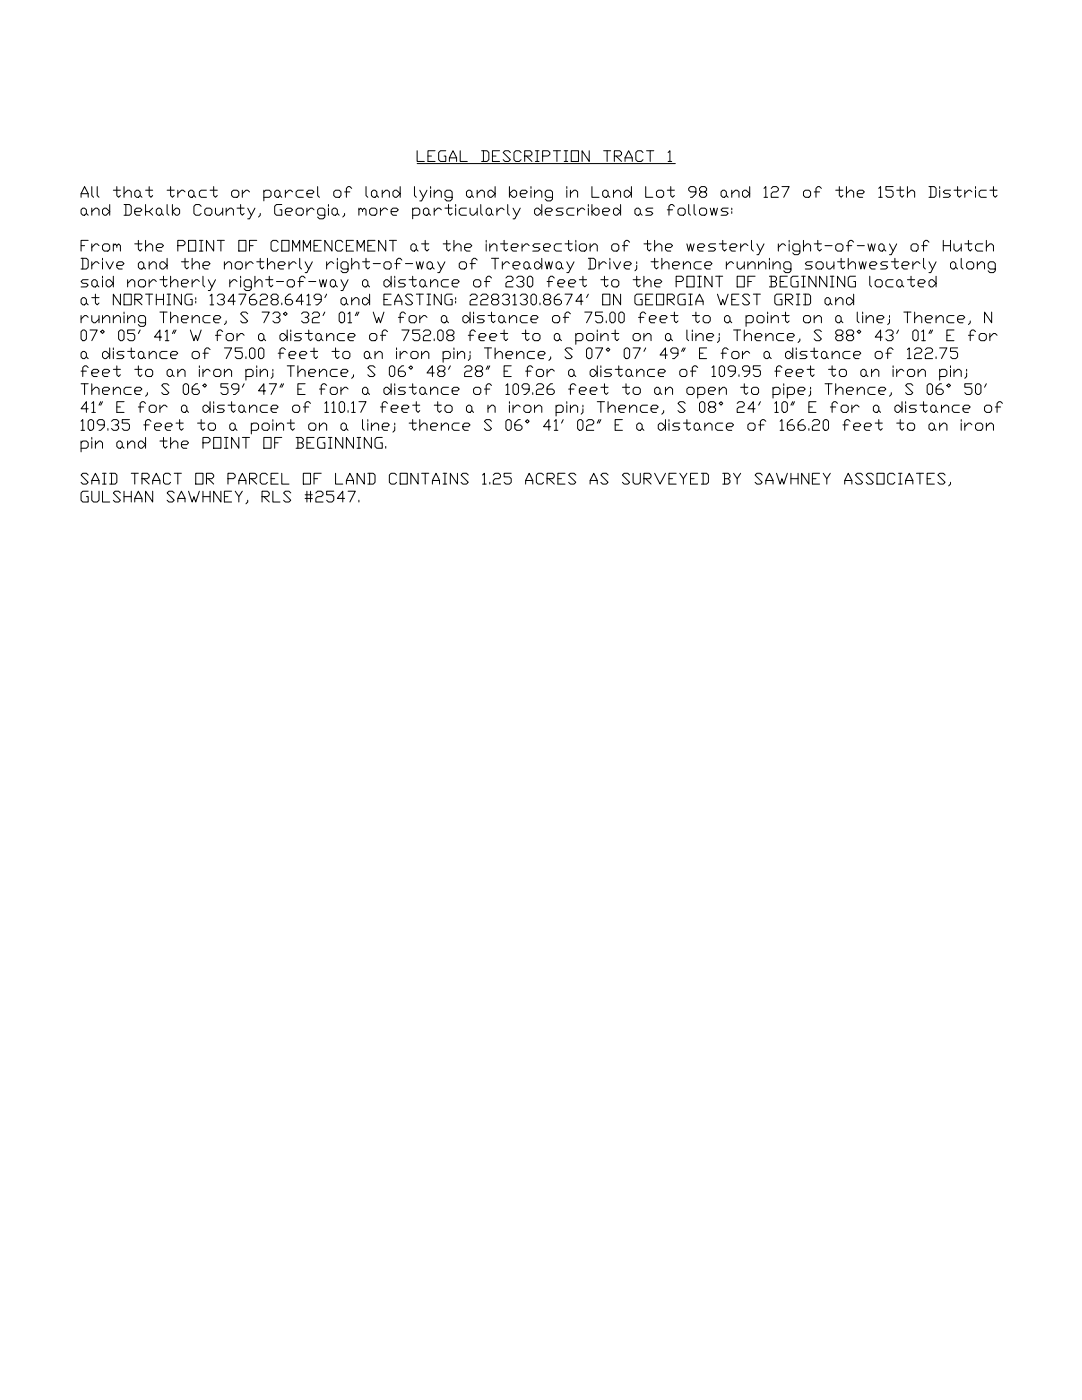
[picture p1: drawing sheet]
<svg xmlns="http://www.w3.org/2000/svg" width="216mm" height="279mm" viewBox="0 0 216 279" stroke-linecap="round" stroke-linejoin="round" font-family="sans-serif">
<!-- layer: C-ANNO -->
<g fill="none" stroke="#000" stroke-width=".2">
<path d="M16.2 39.4v-.7l.7-1.5 .7 1.5v.7M16.2 38.7h1.4M18.3 37.2v1.8l.4 .4M19.4 37.2v1.8l.4 .4M22.6 38h1.4M23.3 37.2v1.8l.4 .4 .3-.4M24.8 38.7l.7-.7h.3l.4 .3v1.1M24.8 37.2v2.2M26.9 38.3l.3-.3h.4l.4 .3v.7l-.4 .4h-.4l-.3-.4zM28 39l.3 .4M29 38h1.5M29.8 37.2v1.8l.3 .4 .4-.4"/>
<path d="M33.3 38h1.5M34 37.2v1.8l.4 .4 .4-.4M35.5 38v1.4M36.9 38.3l-.3-.3h-.4l-.7 .7M37.6 38.3l.4-.3h.3l.4 .3v.7l-.4 .4h-.3l-.4-.4zM38.7 39l.4 .4M41.2 38h-1.1l-.3 .3v.7l.3 .4h1.1M41.9 38h1.5M42.6 37.2v1.8l.4 .4 .4-.4M46.2 38.3l.4-.3h.7l.4 .3v.7l-.4 .4h-.7l-.4-.4zM48.4 38v1.4M49.8 38.3l-.4-.3h-.3l-.7 .7"/>
<path d="M52.6 38.3l.4-.3h.7l.4 .3v.7l-.4 .4h-1.1M52.6 38v2.1M54.8 38.3l.4-.3h.3l.4 .3v.7l-.4 .4h-.3l-.4-.4zM55.9 39l.3 .4M56.9 38v1.4M58.4 38.3l-.4-.3h-.3l-.8 .7M60.5 38h-1.1l-.3 .3v.7l.3 .4h1.1M61.2 38.7h1.1l.4-.4-.4-.3h-.7l-.4 .3v.7l.4 .4h.7M63.4 37.2v1.8l.3 .4M66.6 38.3l.4-.3h.7l.3 .3v.7l-.3 .4h-.7l-.4-.4zM68.8 38.3h1M70.2 37.6l-.4-.4h-.3l-.4 .4v1.8"/>
<path d="M73 37.2v1.8l.4 .4M74.1 38.3l.4-.3h.3l.4 .3v.7l-.4 .4h-.3l-.4-.4zM75.2 39l.4 .4M76.3 38.7l.7-.7h.3l.4 .3v1.1M76.3 38v1.4M78.4 38.3l.4-.3h.3l.7 .7-.7 .7h-.3l-.4-.4zM79.8 37.2v2.2M82.7 37.2v1.8l.4 .4M83.2 30.1v2.1h1.5M83.2 32.6h51.6M83.8 38l.7 1.4M85.2 38l-1.1 2.1h-.3"/>
<path d="M85.4 31.1h.7M85.9 37.2v.4M85.9 38v1.4M86.6 38.7l.7-.7h.4l.4 .3v1.1M86.6 38v1.4M86.8 30.1h-1.4v2.1h1.4M88.9 30.1h-1l-.4 .3v1.5l.4 .3h1v-1.1h-.3M89.7 32.2v-.7l.7-1.4 .7 1.4v.7M89.7 31.5h1.4M90.2 39.4h-1.1l-.3-.4v-.7l.3-.3h.8l.3 .3v1.4l-.3 .4h-.8l-.3-.4M91.8 30.1v2.1h1.4M93.1 38.3l.3-.3h.4l.4 .3v.7l-.4 .4h-.4l-.3-.4z"/>
<path d="M94.2 39l.3 .4M95.2 38.7l.7-.7h.4l.4 .3v1.1M95.2 38v1.4M96.1 30.1h1.1l.3 .3v1.5l-.3 .3h-1.1M96.5 30.1v2.1M97.4 38.3l.3-.3h.4l.7 .7-.7 .7h-.4l-.3-.4zM98.3 31.1h.7M98.8 37.2v2.2M99.7 30.1h-1.4v2.1h1.4M101.6 38.7l.8-.7h.3l.4 .3v.7l-.4 .4h-.3zM101.6 37.2v2.2M101.8 30.4l-.3-.3h-.7l-.4 .3 1.4 1.5-.3 .3h-.7l-.4-.3"/>
<path d="M103.8 38.7h1.1l.3-.4-.3-.3h-.7l-.4 .3v.7l.4 .4h.7M104 30.4l-.4-.3h-.7l-.3 .3v1.5l.3 .3h.7l.4-.3M104.7 31.1h1.1l.3-.3v-.4l-.3-.3h-1.1v2.1M105.1 31.1l1 1.1M105.9 37.2v.4M105.9 38v1.4M106.7 38.7l.7-.7h.3l.4 .3v1.1M106.7 38v1.4M106.8 32.2h.8M106.8 30.1h.8M107.2 30.1v2.1M108.3 31.1h1.1l.3-.3v-.4l-.3-.3h-1.1v2.1"/>
<path d="M110.2 39.4h-1l-.4-.4v-.7l.4-.3h.7l.3 .3v1.4l-.3 .4h-.7l-.4-.4M110.4 30.1h1.5M111.1 30.1v2.1M112.6 32.2h.7M112.6 30.1h.7M112.9 30.1v2.1M113.1 37.2v.4M113.1 38v1.4M113.8 38.7l.7-.7h.4l.4 .3v1.1M113.8 38v1.4M114 30.1h1.4v2.1h-1.4zM117.6 30.1v2.1l-1.5-2.1v2.1"/>
<path d="M118.1 37.2v2.2h1.4M120.3 38.3l.3-.3h.4l.3 .3v.7l-.3 .4h-.4l-.3-.4zM120.4 30.1h1.5M121.1 30.1v2.1M121.3 39l.4 .4M122.4 38.7l.7-.7h.4l.3 .3v1.1M122.4 38v1.4M122.6 31.1h1.1l.3-.3v-.4l-.3-.3h-1.1v2.1M122.9 31.1l1.1 1.1M124.6 38.3l.3-.3h.4l.7 .7-.7 .7h-.4l-.3-.4zM124.7 32.2v-.7l.7-1.4 .8 1.4v.7M124.7 31.5h1.5"/>
<path d="M126 37.2v2.2M128.3 30.4l-.3-.3h-.8l-.3 .3v1.5l.3 .3h.8l.3-.3M128.8 37.2v2.2h1.5M129 30.1h1.5M129.7 30.1v2.1M131 38.3l.3-.3h.8l.3 .3v.7l-.3 .4h-.8l-.3-.4zM133.1 38h1.5M133.3 30.4l.4-.3v2.1M133.3 32.2h.7M133.8 37.2v1.8l.4 .4 .4-.4M138.9 38.3h-1.1l-.4-.3v-.4l.4-.4h.7l.4 .4v1.1l-.8 .7h-.3M139.9 38.3l-.3-.3v-.4l.3-.4h.7l.4 .4v.4l-.4 .3h-.7l-.3 .4v.3l.3 .4h.7l.4-.4v-.3l-.4-.4"/>
<path d="M143.9 38.3l.3-.3h.4l.3 .3v.7l-.3 .4h-.4l-.3-.4zM144.9 39l.4 .4M146 38.7l.7-.7h.4l.4 .3v1.1M146 38v1.4M148.2 38.3l.3-.3h.4l.7 .7-.7 .7h-.4l-.3-.4zM149.6 37.2v2.2M152.4 37.6l.4-.4v2.2M152.4 39.4h.8M153.9 37.6l.3-.4h.7l.4 .4v.4l-.4 .3h-.7l-.3 .4v.7h1.4M156 37.2h1.5l-1.1 2.2M160.3 38.3l.4-.3h.7l.3 .3v.7l-.3 .4h-.7l-.4-.4zM162.5 38.3h1"/>
<path d="M163.9 37.6l-.4-.4h-.3l-.4 .4v1.8M166.8 38h1.4M167.5 37.2v1.8l.3 .4 .4-.4M168.9 38.7l.7-.7h.4l.3 .3v1.1M168.9 37.2v2.2M171.1 38.7h1l.4-.4-.4-.3h-.7l-.3 .3v.7l.3 .4h.7M175.4 37.6l.3-.4v2.2M175.4 39.4h.7M178.2 37.2h-1.4v.8h1l.4 .3v.7l-.4 .4h-.7l-.3-.4M178.9 38h1.4M179.6 37.2v1.8l.4 .4 .3-.4M181.1 38.7l.7-.7h.3l.4 .3v1.1"/>
<path d="M181.1 37.2v2.2M185.4 37.2h1l.4 .4v1.4l-.4 .4h-1M185.7 37.2v2.2M187.5 37.2v.4M187.5 38v1.4M189.7 38h-1.1l-.4 .3 .4 .4h.7l.4 .3-.4 .4h-1.1M190.4 38h1.4M191.1 37.2v1.8l.3 .4 .4-.4M192.5 38v1.4M193.9 38.3l-.3-.3h-.4l-.7 .7M194.7 37.2v.4M194.7 38v1.4"/>
<path d="M196.8 38h-1.1l-.3 .3v.7l.3 .4h1.1M197.5 38h1.5M198.2 37.2v1.8l.4 .4 .4-.4M16.2 41.9l.3-.4h.4l.3 .4v.7l-.3 .4h-.4l-.3-.4zM16.2 51.5h1l.4 .4v1.4l-.4 .4h-1M16.2 49h.7M16.5 59.4h.4l.3 .4v.7l-.3 .3h-.4l-.3-.3v-.7zM16.5 51.5v2.2M17.2 42.6l.4 .4M17.6 48h-1.4v2.1M17.6 55.8h-1.1l-.3 .4 .3 .3h.7l.4 .4-.4 .4h-1M18.3 42.2l.7-.7h.4l.4 .4v1.1"/>
<path d="M18.3 56.2l.4-.4h.3l.4 .4v.7l-.4 .4h-.3l-.4-.4zM18.3 41.5v1.5M18.3 48.7v1.4M18.3 52.2v1.5M18.3 59.4h1.5M19 58.7v1.8l.4 .3 .4-.3M19.4 56.9l.4 .4M19.8 49l-.4-.3h-.4l-.7 .7M19.8 52.6l-.4-.4h-.4l-.7 .8M20.5 41.9l.3-.4h.4l.7 .7-.7 .8h-.4l-.3-.4zM20.5 49l.3-.3h.7l.4 .3v.7l-.4 .4h-.7l-.3-.4zM20.5 51.5v.4"/>
<path d="M20.5 52.2v1.5M20.5 55.1v.4M20.5 55.8v1.5M21.2 52.2l.7 1.5 .7-1.5M21.2 56.2l.3-.4h.4l.7 .7-.7 .8h-.4l-.3-.4zM21.9 40.8v2.2M22.6 49l.4-.3 .3 .3v.4M22.6 48.7v1.4M22.6 55.1v2.2M23.3 49l.4-.3 .3 .3v1.1M23.3 53h1.1l.4-.4-.4-.4h-.7l-.4 .4v.7l.4 .4h.7M24 58.7v2.1l-1.4-2.1v2.1"/>
<path d="M24.8 40.8h1l.4 .4v1.4l-.4 .4h-1M24.8 58.7h1.4v2.1h-1.4zM25.1 40.8v2.2M25.5 56.5l.7-.7h.4l.3 .4v1.1M25.5 55.8v1.5M26.9 42.2h1.1l.3-.3-.3-.4h-.8l-.3 .4v.7l.3 .4h.8M26.9 59.8h1.1l.3-.4v-.3l-.3-.4h-1.1v2.1M26.9 48.7h1.4M27.2 59.8l1.1 1M27.6 48v1.7l.4 .4 .3-.4M27.6 52.6l.4-.4h.3l.4 .4v.7l-.4 .4h-.3l-.4-.4zM27.6 56.2l.4-.4h.7l.3 .4v.7l-.3 .4h-.7l-.4-.4z"/>
<path d="M28.7 53.3l.3 .4M29 49.4l.8-.7h.3l.4 .3v1.1M29 40.8v2.2M29 48v2.1M29 58.7h1.5M29.8 53l.7-.8h.3l.4 .4v1.1M29.8 42.2l.7 .8M29.8 52.2v1.5M29.8 55.8v1.5M29.8 58.7v2.1M30.5 41.5l-.7 .7h-.8M31.2 41.9l.3-.4h.4l.4 .4v.7l-.4 .4h-.4l-.3-.4z"/>
<path d="M31.2 49.4h1.1l.3-.4-.3-.3h-.8l-.3 .3v.7l.3 .4h.8M31.2 56.2l-.4-.4h-.3l-.7 .7M31.2 58.7v2.1M31.2 59.8h1.4M31.9 52.6l.4-.4h.3l.7 .8-.7 .7h-.3l-.4-.4zM31.9 55.8h1.4M32.3 42.6l.3 .4M32.6 55.1v1.8l.4 .4 .3-.4M32.6 58.7v2.1M33.3 40.8v1.8l.4 .4M33.3 51.5v2.2M33.3 58.7h.7"/>
<path d="M33.7 58.7v2.1M34 56.5l.8-.7h.3l.4 .4v1.1M34 55.1v2.2M34.4 42.2l.7-.7h.4l.3 .4v.7l-.3 .4h-.4zM34.4 40.8v2.2M35.5 49h1.1l.3-.3v-.4l-.3-.3h-1.1v2.1M36.2 56.5h1.1l.3-.3-.3-.4h-.7l-.4 .4v.7l.4 .4h.7M36.2 58.7v2.1l-1.4-2.1v2.1M36.2 52.2h1.4M36.9 51.5v1.8l.4 .4 .3-.4M37.6 48h1.5v2.1h-1.5zM38.3 53l.8-.8h.3l.4 .4v1.1"/>
<path d="M38.3 58.7h-1l-.4 .4v1.4l.4 .3h1v-1h-.3M38.3 51.5v2.2M38.3 55.8v1.5M39.1 59.4v.4M39.8 56.2l-.4-.4h-.3l-.8 .7M39.8 48h.7M39.8 50.1h.7M40.1 41.2l-.3-.4h-.7l-.4 .4v1.4l.4 .4h.7l.3-.4M40.1 48v2.1M40.5 53h1.1l.3-.4-.3-.4h-.7l-.4 .4v.7l.4 .4h.7M40.5 55.1v1.8l.4 .4M40.9 41.9l.3-.4h.7l.4 .4v.7l-.4 .4h-.7l-.3-.4z"/>
<path d="M41.6 55.8l.7 1.5M41.9 59.1l.4-.4v2.1M42.6 48v2.1l-1.4-2.1v2.1M43 41.5v1.1l.4 .4h.3l.7-.8M43 55.8l-1.1 2.2h-.3M43.4 59.1l.3-.4h.7l.4 .4v.3l-.4 .4h-.3M43.4 48h1.4M44.1 48v2.1M44.4 59.8l.4 .3v.4l-.4 .3h-.7l-.3-.3M44.4 41.5v1.5M44.8 53l.7-.8h.4l.3 .4v1.1M44.8 52.2v1.5"/>
<path d="M45.1 42.2l.8-.7h.3l.4 .4v1.1M45.1 41.5v1.5M45.9 55.8v1.5M46.9 52.6l.4-.4h.7l.4 .4v.7l-.4 .4h-.7l-.4-.4zM47.3 56.2l-.4-.4h-.3l-.7 .7M47.3 41.5h1.4M47.7 48h1.4v2.1h-1.4zM47.7 58.7h1.4l-1.1 2.1M48 40.8v1.8l.4 .4 .3-.4M48 55.1v.4M48 55.8v1.5M49.1 52.2v1.5"/>
<path d="M49.4 41.5l.8 1.5M49.8 49h.7M50.2 57.3h-1.1l-.4-.4v-.7l.4-.4h.7l.4 .4v1.4l-.4 .4h-.7l-.4-.4M50.5 52.6l-.3-.4h-.4l-.7 .8M50.9 41.5l-1.1 2.2h-.4M50.9 56.5l.7-.7h.3l.4 .4v1.1M50.9 58.7h-.4l-.7 .7v1.1l.4 .3h.7l.3-.3v-.4l-.3-.3h-1.1M50.9 55.1v2.2M51.2 48h-1.4v2.1M51.2 52.2h1.4M51.9 42.6v.4l-.3 .3M51.9 51.5v1.8l.4 .4 .3-.4"/>
<path d="M51.9 59.1l.4-.4h.7l.4 .4v.3l-.4 .4h-.7l-.4 .3v.7h1.5M53 55.8h1.4M53.4 53l.7-.8h.3l.4 .4v1.1M53.4 51.5v2.2M53.7 55.1v1.8l.4 .4 .3-.4M54.4 59.8l-.3-.4v-.3l.3-.4h.8l.3 .4v.3l-.3 .4h-.8l-.3 .3v.4l.3 .3h.8l.3-.3v-.4l-.3-.3M55.2 56.2h1.4M55.5 48.3l-.3-.3h-.8l-.3 .3v1.4l.3 .4h.8l.3-.4M55.5 53h1.1l.3-.4-.3-.4h-.7l-.4 .4v.7l.4 .4h.7M56.2 40.8h-1l-.4 .4v1.4l.4 .4h1v-1.1h-.3M56.2 48h1.5v2.1h-1.5zM56.9 42.2h1.1l.4-.3-.4-.4h-.7l-.4 .4v.7l.4 .4h.7"/>
<path d="M57.3 56.2l.4-.4h.7l.3 .4v.7l-.3 .4h-.7l-.4-.4zM57.7 52.2v1.5M58 58.7h-.3l-.8 .7v1.1l.4 .3h.7l.4-.3v-.4l-.4-.3h-1.1M58.4 50.1v-2.1l.7 1.4 .7-1.4v2.1M59.1 41.9l.3-.4h.8l.3 .4v.7l-.3 .4h-.8l-.3-.4zM59.1 52.6l-.4-.4h-.3l-.7 .8M59.4 56.2h1.1M59.8 51.5v1.8l.4 .4M60.5 50.1v-2.1l.7 1.4 .8-1.4v2.1M60.9 55.5l-.4-.4h-.3l-.4 .4v1.8M60.9 52.2l.7 1.5M61.2 59.1l.4-.4v2.1"/>
<path d="M61.2 41.5v1.5M61.6 56.2h1.4M62.3 52.2l-1.1 2.2h-.3M62.7 41.9l-.4-.4h-.3l-.8 .7M62.7 49h.7M63.7 55.8l.4 1.5 .4-1.5 .3 1.5 .4-1.5M64.1 48h-1.4v2.1h1.4M64.1 59.8h-1.1l-.3-.4v-.3l.3-.4h.7l.4 .4v1l-.7 .7h-.4M64.8 43h-1.1l-.3-.4v-.7l.3-.4h.8l.3 .4v1.4l-.3 .4h-.8l-.3-.4M65.2 52.2v1.5M65.2 58.7l-.4 .7M65.5 40.8v.4"/>
<path d="M65.5 41.5v1.5M66.2 41.9l.4-.4h.4l.3 .4v.7l-.3 .4h-.4l-.4-.4zM66.2 48v2.1l-1.4-2.1v2.1M66.2 55.8h.4l.4 .4v.7l-.4 .4h-.4l-.3-.4v-.7zM66.6 52.6l-.4-.4h-.3l-.7 .8M67 56.9l.3 .4M67.3 42.6l.4 .4M67.3 51.5v.4M67.3 52.2v1.5M68 59.8l.4-.4h.4l.3 .4v.7l-.3 .3h-.4l-.4-.3zM68 55.8l.8 1.5M68.4 48.3l-.4-.3h-.7l-.3 .3v1.4l.3 .4h.7l.4-.4"/>
<path d="M68.8 42.6v.4l-.4 .3M69.1 49h.7M69.5 53.7h-1.1l-.4-.4v-.7l.4-.4h.7l.4 .4v1.4l-.4 .4h-.7l-.4-.4M69.5 55.8l-1.1 2.2h-.4M70.2 53l.7-.8h.4l.3 .4v1.1M70.2 51.5v2.2M70.2 59.4v1.4M70.5 48h-1.4v2.1h1.4M71.3 50.1v-2.1l.7 1.4 .7-1.4v2.1M71.6 41.9l.4-.4 .3 .4v.3M71.6 41.5v1.5M72.3 41.9l.4-.4 .3 .4v1.1"/>
<path d="M72.3 56.2l.4-.4h.3l.4 .4v.7l-.4 .4h-.3l-.4-.4zM72.3 59.8l.4-.4h.3l.8 .7-.8 .7h-.3l-.4-.3zM72.3 52.2h1.5M73 51.5v1.8l.4 .4 .4-.4M73.4 49h.7M73.4 56.9l.4 .4M73.8 41.9l.3-.4h.7l.4 .4v.7l-.4 .4h-.7l-.3-.4zM73.8 58.7v2.1M74.5 52.6h1.4M74.8 48h-1.4v2.1h1.4M75.9 41.5v1.5M76.6 52.6l.4-.4h.7l.3 .4v.7l-.3 .4h-.7l-.4-.4z"/>
<path d="M76.6 56.2l.4-.4h.3l.7 .7-.7 .8h-.3l-.4-.4zM76.6 59.8h.7M77 48v2.1l-1.4-2.1v2.1M77.3 41.9l-.3-.4h-.4l-.7 .7M77.7 48h1.4M78 42.2h1.1l.4-.3-.4-.4h-.7l-.4 .4v.7l.4 .4h.7M78 58.7h-1.4v2.1h1.4M78 55.1v2.2M78.4 48v2.1M78.8 52.6h1M78.8 55.1v.4M78.8 55.8v1.5"/>
<path d="M80.2 51.9l-.4-.4h-.3l-.4 .4v1.8M80.9 55.8h-1.1l-.3 .4 .3 .3h.7l.4 .4-.4 .4h-1M80.9 52.6h1.4M81.6 55.8h1.5M82 49l.3-.3h.4l.4 .3v.7l-.4 .4h-.4l-.3-.4zM82.3 41.9l.4-.4h.7l.4 .4v.7l-.4 .4h-1.1M82.3 55.1v1.8l.4 .4 .4-.4M82.3 59.1l-.3-.4h-.7l-.4 .4 1.4 1.4-.3 .3h-.7l-.4-.3M82.3 41.5v2.2M83.1 52.2l.3 1.5 .4-1.5 .3 1.5 .4-1.5M83.1 49.7l.3 .4M83.1 58.7h1.4"/>
<path d="M83.8 56.2l.3-.4h.4l.3 .4v.7l-.3 .4h-.4l-.3-.4zM83.8 58.7v2.1M84.1 48.7h1.5M84.5 41.9l.3-.4h.4l.4 .4v.7l-.4 .4h-.4l-.3-.4zM84.8 48v1.7l.4 .4 .4-.4M84.8 56.9l.4 .4M85.2 52.6l.4-.4h.3l.4 .4v.7l-.4 .4h-.3l-.4-.4zM85.2 58.7h.7M85.6 42.6l.3 .4M85.6 58.7v2.1M85.9 56.5l.7-.7h.4l.3 .4v1.1M85.9 55.8v1.5"/>
<path d="M86.3 53.3l.3 .4M86.6 41.5v1.5M87.3 52.2l.8 1.5M88.1 41.9l-.4-.4h-.4l-.7 .7M88.1 58.7v2.1l-1.5-2.1v2.1M88.4 48.7h1.5M88.8 52.2l-1.1 2.2h-.4M88.8 41.5h1.4M89.1 48v1.7l.4 .4 .4-.4M89.5 40.8v1.8l.4 .4 .3-.4M89.5 55.8h-1.1l-.3 .4v.7l.3 .4h1.1M90.2 56.5h1.1l.3-.3-.3-.4h-.7l-.4 .4v.7l.4 .4h.7"/>
<path d="M90.2 58.7h-1.1l-.3 .4v1.4l.3 .3h1.1v-1h-.3M90.6 49.4l.7-.7h.3l.4 .3v1.1M90.6 48v2.1M90.9 40.8v.4M90.9 41.5v1.5M90.9 59.4v.4M91.6 52.6l.4-.4h.7l.4 .4v.7l-.4 .4h-.7l-.4-.4zM92.7 49.4h1.1l.4-.4-.4-.3h-.7l-.4 .3v.7l.4 .4h.7M93.1 41.5h-1.1l-.4 .4v.7l.4 .4h1.1M93.8 41.5v1.1l.4 .4h.3l.7-.8M93.8 59.1l.4-.4h.7l.3 .4v.3l-.3 .4h-.7l-.4 .3v.7h1.4M93.8 52.6h1.1"/>
<path d="M94.5 56.2l.4-.4h.7l.3 .4v.7l-.3 .4h-.7l-.4-.4zM95.2 51.9l-.3-.4h-.4l-.3 .4v1.8M95.2 41.5v1.5M95.9 40.8v1.8l.4 .4M95.9 59.1l.4-.4h.7l.4 .4v.3l-.4 .4h-.7l-.4 .3v.7h1.5M96.7 56.2h1M97 41.9l.4-.4h.3l.4 .4v.7l-.4 .4h-.3l-.4-.4zM97 48v.3M97 48.7v1.4M97.7 49.4l.7-.7h.4l.4 .3v1.1M97.7 48.7v1.4M98.1 55.5l-.4-.4h-.3l-.4 .4v1.8"/>
<path d="M98.1 42.6l.3 .4M98.1 51.5h1.4M98.4 59.8l-.3-.4v-.3l.3-.4h.8l.3 .4v.3l-.3 .4h-.8l-.3 .3v.4l.3 .3h.8l.3-.3v-.4l-.3-.3M98.8 51.5v2.2M99.2 41.5v1.5M99.9 48.7h1.4M100.2 59.1l.4-.4h.7l.3 .4v.3l-.3 .4h-.3M100.2 52.2v1.5M100.6 41.9l-.4-.4h-.3l-.7 .7M100.6 48v1.7l.4 .4 .3-.4M101 55.5l.3-.4h.7l.4 .4v.3l-.4 .4h-.7l-.3 .3v.8h1.4M101.3 40.8v1.8l.3 .4"/>
<path d="M101.3 59.8l.3 .3v.4l-.3 .3h-.7l-.4-.3M101.6 52.6l-.3-.4h-.3l-.8 .8M102 49.4h1.1l.3-.4-.3-.3h-.7l-.4 .3v.7l.4 .4h.7M102.4 53h1l.4-.4-.4-.4h-.7l-.3 .4v.7l.3 .4h.7M102.4 59.1l.3-.4v2.1M102.4 41.5l.7 1.5M103.1 55.5l.3-.4h.8l.3 .4v.3l-.3 .4h-.4M103.8 41.5l-1.1 2.2h-.3M103.8 59.1l.4-.4h.7l.3 .4v.3l-.3 .4h-.4M104.2 56.2l.3 .3v.4l-.3 .4h-.8l-.3-.4M104.2 48.7v1.4M104.5 52.6l.4-.4h.3l.4 .4v.7l-.4 .4h-.3l-.4-.4z"/>
<path d="M104.9 59.8l.3 .3v.4l-.3 .3h-.7l-.4-.3M105.2 55.5l.4-.4h.3l.4 .4v1.4l-.4 .4h-.3l-.4-.4zM105.6 49l-.4-.3h-.3l-.7 .7M105.6 53.3l.3 .4M106.3 58.7h.4l.3 .4v1.4l-.3 .3h-.4l-.4-.3v-1.4zM106.7 41.9l.3-.4h.4l.7 .7-.7 .8h-.4l-.3-.4zM106.7 52.6l.3-.4h.4l.7 .8-.7 .7h-.4l-.3-.4zM107.7 48.7h-1l-.4 .3 .4 .4h.7l.3 .3-.3 .4h-1.1M108.1 40.8v2.2M108.1 51.5v2.2M108.5 49.4h1l.4-.4-.4-.3h-.7l-.3 .3v.7l.3 .4h.7M108.8 42.2h1.1l.3-.3-.3-.4h-.7l-.4 .4v.7l.4 .4h.7"/>
<path d="M108.8 52.2l.4 1.5 .3-1.5 .4 1.5 .3-1.5M108.8 59.8l-.3-.4v-.3l.3-.4h.7l.4 .4v.3l-.4 .4h-.7l-.3 .3v.4l.3 .3h.7l.4-.3v-.4l-.4-.3M109.2 56.2h1M110.6 55.5l-.4-.4h-.3l-.4 .4v1.8M111 52.6l.3-.4h.4l.3 .4v.7l-.3 .4h-.4l-.3-.4zM111.3 56.5h1.1l.3-.3-.3-.4h-.7l-.4 .4v.7l.4 .4h.7M111.7 58.7h-.4l-.7 .7v1.1l.4 .3h.7l.3-.3v-.4l-.3-.3h-1.1M112 48.7h-1l-.4 .3v.7l.4 .4h1M112 53.3l.4 .4M112.4 41.5h-1.1l-.3 .4 .3 .3h.7l.4 .4-.4 .4h-1M112.7 58.7h1.5l-1.1 2.1M112.7 48.7h1.5"/>
<path d="M113.1 52.2l.7 1.5M113.5 48v1.7l.3 .4 .4-.4M113.5 56.5h1l.4-.3-.4-.4h-.7l-.3 .4v.7l.3 .4h.7M114.5 41.5h-1l-.4 .4v.7l.4 .4h1M114.5 52.2l-1 2.2h-.4M114.9 48v.3M114.9 48.7v1.4M115.3 41.5v1.5M115.6 49l.4-.3h.7l.3 .3v.7l-.3 .4h-.7l-.4-.4zM115.6 55.8h1.4M116.3 55.1v1.8l.4 .4 .3-.4M116.7 41.9l-.4-.4h-.3l-.7 .7"/>
<path d="M117.4 51.5h1.1l.3 .4v1.4l-.3 .4h-1.1M117.4 40.8v.4M117.4 41.5v1.5M117.4 58.7l-.4 .7M117.8 49.4l.7-.7h.3l.4 .3v1.1M117.8 48.7v1.4M117.8 51.5v2.2M118.1 42.2l.7-.7h.4l.3 .4v.7l-.3 .4h-.4zM118.1 40.8v2.2M119.5 52.2v1.5M119.9 55.8h1.4M120.3 42.2h1l.4-.3-.4-.4h-.7l-.3 .4v.7l.3 .4h.7"/>
<path d="M120.3 58.7h1.4v2.1h-1.4zM120.6 55.1v1.8l.4 .4 .3-.4M121 52.6l-.4-.4h-.3l-.8 .8M121.7 51.5v.4M121.7 52.2v1.5M122.1 49l.3-.3h.7l.4 .3v.7l-.4 .4h-.7l-.3-.4zM122.1 56.2l.3-.4h.7l.4 .4v.7l-.4 .4h-.7l-.3-.4zM122.4 41.9l.4-.4h.3l.7 .7-.7 .8h-.3l-.4-.4zM122.4 52.2l.7 1.5 .7-1.5M123.8 58.7v2.1l-1.4-2.1v2.1M123.8 40.8v2.2M124.2 49h1.1"/>
<path d="M124.6 53h1l.4-.4-.4-.4h-.7l-.3 .4v.7l.3 .4h.7M125.6 48.3l-.3-.3h-.4l-.3 .3v1.8M126.3 55.8h1.5M126.7 41.9l.3-.4h.4l.4 .4v.7l-.4 .4h-.4l-.3-.4zM127 53v.7l-.3 .3M127 55.1v1.8l.4 .4 .4-.4M127 52.2v.4M127.8 42.6l.3 .4M128.1 58.7h-1.1l-.3 .4v1.4l.3 .3h1.1v-1h-.3M128.5 56.5l.7-.7h.4l.3 .4v1.1M128.5 48.7h1.4M128.5 55.1v2.2"/>
<path d="M128.8 59.8h.8M129.2 48v1.7l.4 .4 .3-.4M129.9 52.2h1.4M130.3 41.5h-1.1l-.4 .4 .4 .3h.7l.4 .4-.4 .4h-1.1M130.3 58.7h-1.5v2.1h1.5M130.6 49.4l.7-.7h.4l.4 .3v1.1M130.6 51.5v1.8l.4 .4 .3-.4M130.6 56.5h1.1l.4-.3-.4-.4h-.7l-.4 .4v.7l.4 .4h.7M130.6 48v2.1M131 58.7h1.4v2.1h-1.4zM132.1 53l.7-.8h.3l.4 .4v1.1M132.1 51.5v2.2"/>
<path d="M132.8 49.4h1l.4-.4-.4-.3h-.7l-.3 .3v.7l.3 .4h.7M133.1 59.8h1.1l.4-.4v-.3l-.4-.4h-1.1v2.1M133.1 41.9h1.1M133.5 59.8l1.1 1M134.2 53h1.1l.3-.4-.3-.4h-.7l-.4 .4v.7l.4 .4h.7M134.6 41.2l-.4-.4h-.4l-.3 .4v1.8M134.9 56.2h1.1l.4-.4v-.3l-.4-.4h-1.1v2.2M135.3 41.9l.3-.4h.8l.3 .4v.7l-.3 .4h-.8l-.3-.4zM136.4 53l.7-.8h.3l.4 .4v1.1M136.4 52.2v1.5M136.7 58.7h-1.1l-.3 .4v1.4l.3 .3h1.1v-1h-.3M137.1 48.7l.3 1.4 .4-1.4 .3 1.4 .4-1.4"/>
<path d="M137.1 55.1h1.4v2.2h-1.4zM137.4 40.8v1.8l.4 .4M137.4 58.7h.7M137.8 58.7v2.1M138.5 40.8v1.8l.4 .4M139.2 49.4h1.1l.3-.4-.3-.3h-.7l-.4 .3v.7l.4 .4h.7M139.2 55.1h.7M139.2 57.3h.7M139.6 41.9l.3-.4h.7l.4 .4v.7l-.4 .4h-.7l-.3-.4zM139.6 55.1v2.2M139.9 52.2h-1l-.4 .4v.7l.4 .4h1M140.6 53h1.1l.4-.4-.4-.4h-.7l-.4 .4v.7l.4 .4h.7"/>
<path d="M141.7 41.5l.4 1.5 .3-1.5 .4 1.5 .4-1.5M142.1 55.1v2.2l-1.5-2.2v2.2M142.8 48.7h-1.1l-.3 .3 .3 .4h.7l.4 .3-.4 .4h-1M142.8 55.1h1.4M143.2 58.7l.7 2.1 .3-1 .4 1 .7-2.1M143.5 48.7h1.4M143.5 55.1v2.2M144.2 48v1.7l.4 .4 .3-.4M144.9 52.2v1.5M145.3 41.5h-1.1l-.3 .4 .3 .3h.7l.4 .4-.4 .4h-1M145.7 49.4h1l.4-.4-.4-.3h-.7l-.3 .3v.7l.3 .4h.7M146 41.5v.4"/>
<path d="M146 42.2v.4M146 59.8h.7M146.4 52.6l-.4-.4h-.3l-.8 .8M147.1 52.2v1.1l.4 .4h.3l.7-.7M147.1 55.1h1.4v2.2h-1.4zM147.5 58.7h-1.5v2.1h1.5M147.8 48.7v1.4M148.5 52.2v1.5M149.2 49l-.3-.3h-.4l-.7 .7M149.2 53l.8-.8h.3l.4 .4v1.1M149.2 52.2v1.5M149.2 56.2h.8"/>
<path d="M149.6 59.1l-.4-.4h-.7l-.3 .4 1.4 1.4-.4 .3h-.7l-.3-.3M150 48v1.7l.3 .4M150.3 58.7h1.4M150.7 55.1h-1.5v2.2M151 48.7l.7 1.4M151 58.7v2.1M151.4 53l.7-.8h.3l.4 .4v1.1M151.4 52.2v1.5M152.4 48.7l-1 2.1h-.4M153.5 55.1h1.1l.3 .4v.3l-.3 .4M153.5 51.5v.4M153.5 52.2v1.5"/>
<path d="M153.9 56.2h.7l.3 .3v.4l-.3 .4h-1.1M153.9 55.1v2.2M154.2 53l.7-.8h.4l.4 .4v1.1M154.2 52.2v1.5M155.3 48.7v1.4M155.7 56.2h.7M156 58.7h-1.1l-.3 .4v1.4l.3 .3h1.1v-1h-.3M156.7 49l-.3-.3h-.4l-.7 .7M156.7 59.8h1.1l.4-.4v-.3l-.4-.4h-1.1v2.1M157.1 55.1h-1.4v2.2h1.4M157.1 59.8l1.1 1M157.5 48v.3"/>
<path d="M157.5 48.7v1.4M157.8 53.7h-1.1l-.3-.4v-.7l.3-.4h.8l.3 .4v1.4l-.3 .4h-.8l-.3-.4M158.9 58.7h.7M159.2 55.1h-1l-.4 .4v1.4l.4 .4h1v-1.1h-.3M159.2 58.7v2.1M159.6 50.1h-1.1l-.3-.4v-.7l.3-.3h.7l.4 .3v1.5l-.4 .3h-.7l-.3-.3M160 55.1h.7M160 57.3h.7M160.3 49.4l.7-.7h.4l.3 .3v1.1M160.3 58.7h1.1l.3 .4v1.4l-.3 .3h-1.1M160.3 48v2.1M160.3 55.1v2.2"/>
<path d="M160.7 58.7v2.1M162.1 52.2h-1.1l-.3 .4 .3 .4h.7l.4 .3-.4 .4h-1M162.5 48.7h1.4M162.8 52.6l.4-.4h.7l.4 .4v.7l-.4 .4h-.7l-.4-.4zM162.8 55.1v2.2l-1.4-2.2v2.2M163.2 48v1.7l.3 .4 .4-.4M164.6 59.8l.4-.4h.3l.4 .4v.7l-.4 .3h-.3l-.4-.3zM164.6 49h1.4M165 52.2v1.1l.3 .4h.4l.7-.7M165 55.1v2.2l-1.5-2.2v2.2M165.7 55.1h.7M165.7 57.3h.7"/>
<path d="M166 55.1v2.2M166.4 52.2v1.5M166.8 49l.3-.3h.7l.4 .3v.7l-.4 .4h-.7l-.3-.4zM166.8 59.4v1.4M167.1 52.2h1.5M167.8 51.5v1.8l.4 .4 .4-.4M168.6 55.1v2.2l-1.5-2.2v2.2M168.9 59.8l.4-.4h.3l.7 .7-.7 .7h-.3l-.4-.3zM168.9 49h1.1M169.3 53l.7-.8h.3l.4 .4v1.1M169.3 51.5v2.2M170.3 48.3l-.3-.3h-.4l-.3 .3v1.8"/>
<path d="M170.3 58.7v2.1M170.7 55.1h-1.1l-.3 .4v1.4l.3 .4h1.1v-1.1h-.4M171.1 49h1.4M171.4 52.2l.4 1.5 .3-1.5 .4 1.5 .3-1.5M173.2 48.7l.4 1.4 .3-1.4 .4 1.4 .3-1.4M173.6 53h1l.4-.4-.4-.4h-.7l-.3 .4v.7l.3 .4h.7M173.6 55.1v1.8l.3 .4M174.6 56.2l.4-.4h.7l.4 .4v.7l-.4 .4h-.7l-.4-.4zM175.4 49l.3-.3h.4l.3 .3v.7l-.3 .4h-.4l-.3-.4zM176.4 49.7l.4 .4M177.1 52.2h-1l-.4 .4 .4 .4h.7l.3 .3-.3 .4h-1.1M177.5 48.7l.7 1.4"/>
<path d="M177.8 52.2h1.5M178.2 55.8h-1.1l-.3 .4v.7l.3 .4h1.1M178.6 51.5v1.8l.3 .4 .4-.4M178.9 48.7l-1.1 2.1h-.3M178.9 56.2l.4-.4h.3l.4 .4v.7l-.4 .4h-.3l-.4-.4zM180 53h1.1l.3-.4-.3-.4h-.8l-.3 .4v.7l.3 .4h.8M180 56.9l.3 .4M181.1 55.8h1.4M181.8 49l.3-.3h.8l.3 .3v.7l-.3 .4h-.8l-.3-.4zM181.8 55.1v1.8l.3 .4 .4-.4M182.1 52.2v1.5M183.2 56.5h1.1l.3-.3-.3-.4h-.7l-.4 .4v.7l.4 .4h.7"/>
<path d="M183.6 52.6l-.4-.4h-.3l-.8 .8M183.9 49h1.1M184.3 51.5v1.8l.3 .4M185.4 48.3l-.4-.3h-.4l-.3 .3v1.8M185.4 56.2l.3-.4h.4l.7 .7-.7 .8h-.4l-.3-.4zM185.4 52.2l.7 1.5M186.8 52.2l-1.1 2.2h-.3M186.8 55.1v2.2M188.2 49h1.5M188.2 48v2.1M189.7 52.6l.3-.4h.4l.3 .4v.7l-.3 .4h-.4l-.3-.4zM189.7 48v2.1"/>
<path d="M190.4 48.7v1l.3 .4h.4l.7-.7M190.7 53.3l.4 .4M191.8 51.5v1.8l.4 .4M191.8 48.7v1.4M192.5 48.7h1.4M192.9 52.6l.3-.4h.7l.4 .4v.7l-.4 .4h-.7l-.3-.4zM193.2 48v1.7l.4 .4 .3-.4M195 53l.7-.8h.4l.4 .4v1.1M195 52.2v1.5M196.1 48.7h-1.1l-.3 .3v.7l.3 .4h1.1M196.8 49.4l.7-.7h.4l.3 .3v1.1M196.8 48v2.1"/>
<path d="M198.6 53.7h-1.1l-.3-.4v-.7l.3-.4h.7l.4 .4v1.4l-.4 .4h-.7l-.3-.4M16.2 63v1.4M16.2 74.1h1M16.2 76.6h1.4M16.5 65.9h.4l.3 .3v1.4l-.3 .4h-.4l-.3-.4v-1.4zM16.5 70.1h.4l.3 .4v.7l-.3 .4h-.4l-.3-.4v-.7zM16.9 76.6v2.1M17.2 60.5l.4 .3M17.2 71.2l.4 .4M17.6 63.3l-.4-.3h-.3l-.7 .7M17.6 73.3l-.4-.3h-.3l-.4 .3v1.8M18 65.9h1.4l-1.1 2.1"/>
<path d="M18.3 63v1.1l.4 .3h.3l.8-.7M18.3 74.4h1.1l.4-.3-.4-.4h-.7l-.4 .4v.7l.4 .3h.7M18.3 78l.7-.7h.4l.4 .3v1.1M18.3 76.6v2.1M19.8 63v1.4M20.1 66.2l.4-.3 .3 .3-.3 .4zM20.5 63.7l.7-.7h.3l.4 .3v1.1M20.5 74.4h1l.4-.3-.4-.4h-.7l-.3 .4v.7l.3 .3h.7M20.5 78h1l.4-.4-.4-.3h-.7l-.3 .3v.8l.3 .3h.7M20.5 63v1.4M20.8 70.1h.4l.7 .8-.7 .7h-.4l-.3-.4v-.7zM21.9 69.4v2.2"/>
<path d="M22.6 63.7l.7-.7h.4l.3 .3v1.1M22.6 78l.7-.7h.4l.3 .3v1.1M22.6 63v1.4M22.6 69.4v.4M22.6 70.1v1.5M22.6 77.3v1.4M22.6 73.7h1.4M23.3 73v1.8l.4 .3 .3-.3M23.7 66.2l.3-.3h.4l.4 .3v1.4l-.4 .4h-.4l-.3-.4zM24.8 70.1h-1.1l-.4 .4 .4 .4h.7l.4 .3-.4 .4h-1.1M24.8 62.3v.3M24.8 63v1.4"/>
<path d="M25.5 63.7l.7-.7h.4l.3 .3v1.1M25.5 63v1.4M25.5 70.1h1.4M26.2 69.4v1.8l.4 .4 .3-.4M26.2 77.3h-1.1l-.3 .3v.8l.3 .3h1.1M26.9 65.9h-1.4v.7h1.1l.3 .3v.7l-.3 .4h-.8l-.3-.4M26.9 78h1.1l.3-.4-.3-.3h-.8l-.3 .3v.8l.3 .3h.8M26.9 73.7h1.4M27.6 73v1.8l.4 .3 .3-.3M28 70.1h.3l.4 .4v.7l-.4 .4h-.3l-.4-.4v-.7zM28 65.9l-.4 .7M28.7 71.2l.3 .4"/>
<path d="M29 64.4h-1l-.4-.3v-.8l.4-.3h.7l.3 .3v1.5l-.3 .3h-.7l-.4-.3M29 74.1l.4-.4h.7l.4 .4v.7l-.4 .3h-.7l-.4-.3zM29.4 78.4v.3l-.4 .4M29.8 70.9l.7-.8h.3l.4 .4v1.1M29.8 70.1v1.5M31.9 62.3h1.4M32.3 67.3h-1.5l1.1-1.4v2.1M32.6 62.3v2.1M33 66.2l.3-.3v2.1M33 68h.7M33.3 70.1h-1l-.4 .4v.7l.4 .4h1M33.3 74.1l.4-.4h.3l.4 .4v.7l-.4 .3h-.3l-.4-.3z"/>
<path d="M33.3 60.8h.7M33.7 76.9l-.4-.3h-.7l-.3 .3 1.4 1.5-.4 .3h-.7l-.3-.3M34 63.7l.8-.7h.3l.4 .3v1.1M34 70.9h1.1l.4-.4-.4-.4h-.7l-.4 .4v.7l.4 .4h.7M34 62.3v2.1M34.4 74.8l.4 .3M34.8 65.9l-.4 .7M35.1 65.9l-.3 .7M35.5 74.4l.7-.7h.4l.3 .4v1M35.5 73.7v1.4M36.2 63.7h1.1l.3-.4-.3-.3h-.7l-.4 .3v.8l.4 .3h.7M36.6 76.9l.3-.3h.4l.3 .3v1.5l-.3 .3h-.4l-.3-.3z"/>
<path d="M38 65.9l.7 2.1 .4-1.1 .3 1.1 .7-2.1M38.3 63.7l.8-.7h.3l.4 .3v1.1M38.3 63v1.4M38.7 70.1h.7l.4 .4v.7l-.4 .4h-.7l-.4-.4v-.7zM39.1 60.1v.4M39.4 76.6h-.3l-.8 .7v1.1l.4 .3h.7l.4-.3v-.4l-.4-.4h-1.1M39.8 73v.3M39.8 73.7v1.4M40.5 76.9l.4-.3 .3 .3-.3 .4zM40.5 70.5h1.1M40.5 73.7v1.4M41.9 63h-1l-.4 .3v.8l.4 .3h1"/>
<path d="M41.9 69.8l-.3-.4h-.4l-.3 .4v1.8M41.9 74.1l-.3-.4h-.4l-.7 .7M41.9 60.8h.7M42.6 63.7h1.1l.4-.4-.4-.3h-.7l-.4 .3v.8l.4 .3h.7M42.6 74.1l.4-.4h.7l.4 .4v.7l-.4 .3h-.7l-.4-.3zM43 66.9h1.1M44.4 66.2l-.3-.3h-.4l-.3 .3v1.8M44.8 69.4h1.4l-1.1 2.2M44.8 74.4l.7-.7h.4l.3 .4v1M44.8 73.7v1.4M45.1 64.1v.3l-.3 .4M45.1 66.9l.4-.3h.7l.4 .3v.7l-.4 .4h-.7l-.4-.4z"/>
<path d="M45.5 76.6h-1.4v.7h1l.4 .3v.8l-.4 .3h-.7l-.3-.3M46.9 60.1h-1.4l1.1-1.4v2.1M47.3 66.6v1.4M47.7 77.6h-1.1l-.4-.3v-.4l.4-.3h.7l.4 .3v1.1l-.8 .7h-.3M48.4 69.4h-1.5v.7h1.1l.4 .4v.7l-.4 .4h-.7l-.4-.4M48.7 66.9l-.3-.3h-.4l-.7 .7M48.7 76.6l-.3 .7M49.1 74.1l.3-.4h.8l.3 .4v.7l-.3 .3h-1.1M49.1 71.2v.4M49.1 73.7v2.2M49.4 62.6l-.3-.3h-.7l-.4 .3 1.4 1.5-.3 .3h-.7l-.4-.3M49.8 69.8l.4-.4h.3l.4 .4v1.4l-.4 .4h-.3l-.4-.4z"/>
<path d="M51.2 73v.3M51.2 73.7v1.4M51.6 69.8l.3-.4h.4l.3 .4v1.4l-.3 .4h-.4l-.3-.4zM51.9 66.6h.4l.3 .3v.7l-.3 .4h-.4l-.3-.4v-.7zM51.9 74.4l.7-.7h.4l.4 .4v1M51.9 73.7v1.4M52.3 62.3h1.4l-1.1 2.1M52.6 67.6l.4 .4M53 78h-1.4l1-1.4v2.1M53.7 76.6h1.5l-1.1 2.1M54.4 62.6l.4-.3h.7l.4 .3v.4l-.4 .3h-.3M54.4 74.4v.7l-.3 .4"/>
<path d="M54.4 73.7v.4M55.5 63.3l.4 .4v.4l-.4 .3h-.7l-.4-.3M55.5 70.5h1.1M55.9 66.9l.3-.3h.4l.7 .7-.7 .7h-.4l-.3-.4zM56.2 60.5v.3M56.2 76.6l-.3 .7M56.6 62.6l.3-.3 .4 .3-.4 .4zM56.6 76.6l-.4 .7M56.9 69.8l-.3-.4h-.4l-.3 .4v1.8M57.3 65.9v2.1M57.3 73h1.4M57.7 70.9h1l.4-.4-.4-.4h-.7l-.3 .4v.7l.3 .4h.7"/>
<path d="M58 65.9v.3M58 66.6v1.4M58 73v2.1M59.4 74.4l.8-.7h.3l.4 .4v1M59.4 73v2.1M59.4 77.6h.8M59.8 70.9h1.1l.3-.4-.3-.4h-.7l-.4 .4v.7l.4 .4h.7M60.2 62.6l.3-.3h.7l.4 .3v.4l-.4 .3h-.3M60.2 66.6h-1.1l-.4 .3 .4 .4h.7l.4 .3-.4 .4h-1.1M60.5 60.1h-1.4l1.1-1.4v2.1M60.9 76.6h-1.5v2.1h1.5M60.9 66.6h1.4"/>
<path d="M61.2 63.3l.4 .4v.4l-.4 .3h-.7l-.3-.3M61.2 60.8h.8M61.6 65.9v1.7l.4 .4 .3-.4M61.6 74.4h1.1l.3-.3-.3-.4h-.7l-.4 .4v.7l.4 .3h.7M62 70.1h1.4M62.3 62.6l.4-.3h.7l.3 .3v.4l-.3 .3h-.7l-.4 .4v.7h1.4M62.7 69.4v1.8l.3 .4 .4-.4M63 66.9l.4-.3h.3l.4 .3v.7l-.4 .4h-.3l-.4-.4zM63.7 74.4l.8-.7h.3l.4 .4v1M63.7 73.7v1.4M63.7 77.6h1.1M64.1 67.6l.4 .4"/>
<path d="M64.8 62.3l-.3 .7M65.2 67.3l.7-.7h.3l.4 .3v1.1M65.2 76.9l-.4-.3h-.3l-.4 .3v1.8M65.2 66.6v1.4M66.2 77.3h.8l.3 .3v.8l-.3 .3h-.8l-.3-.3v-.8zM66.2 70.1h1.5M67 69.4v1.8l.3 .4 .4-.4M67.3 73.7h-1.1l-.3 .4v.7l.3 .3h1.1M67.7 62.6l.3-.3h.4l.4 .3v1.5l-.4 .3h-.4l-.3-.3zM68 74.4h1.1l.4-.3-.4-.4h-.7l-.4 .4v.7l.4 .3h.7M68 77.3v1.4M68.8 66.6h-1.1l-.4 .3v.7l.4 .4h1.1"/>
<path d="M68.8 70.1h.7l.3 .4v.7l-.3 .4h-.7l-.4-.4v-.7zM69.1 60.5l.4 .3M69.5 62.6l.3-.3v2.1M69.5 67.3h1l.4-.4-.4-.3h-.7l-.3 .3v.7l.3 .4h.7M69.5 77.6l-.4-.3h-.3l-.8 .7M69.5 64.4h.7M70.2 60.1l.7-.7h.4l.3 .4v1M70.5 74.8v.3l-.3 .4M71.3 62.3l-.4 .7M71.6 62.3l-.3 .7M72.7 77.3h.3l.4 .3v.8l-.4 .3h-.3l-.4-.3v-.8zM73 70.1h.4l.4 .4v.7l-.4 .4h-.4l-.3-.4v-.7z"/>
<path d="M73.4 78.4l.4 .3M73.8 66.9l.3-.3h.7l.4 .3v.7l-.4 .4h-.7l-.3-.4zM73.8 71.2l.3 .4M74.5 62.3l.7 2.1 .4-1.1 .3 1.1 .7-2.1M74.8 70.9l.8-.8h.3l.4 .4v1.1M74.8 73.3l-.3-.3h-.7l-.4 .3 1.4 1.5-.3 .3h-.7l-.4-.3M74.8 70.1v1.5M75.9 66.9h1.1M77 77.3h.3l.7 .7-.7 .7h-.3l-.4-.3v-.8zM77.3 66.2l-.3-.3h-.4l-.3 .3v1.8M77.7 73.3l.3-.3h.4l.4 .3v1.5l-.4 .3h-.4l-.3-.3zM78 76.6v2.1"/>
<path d="M78.8 60.8v-.7l.7-1.4 .7 1.4v.7M78.8 76.6v.3M78.8 77.3v1.4M78.8 60.1h1.4M79.1 69.4v.4M79.1 70.1v1.5M79.5 63.3h1M79.8 70.1v1.5M80.2 65.9h1.4l-1.1 2.1M80.5 73h-.3l-.7 .7v1.1l.3 .3h.7l.4-.3v-.4l-.4-.3h-1M80.9 62.6l-.4-.3h-.3l-.4 .3v1.8M80.9 77.3h-1.1l-.3 .3 .3 .4h.7l.4 .4-.4 .3h-1"/>
<path d="M81.3 70.5l-.4-.4h-.4l-.7 .8M81.6 73.3l.4-.3 .3 .3-.3 .4zM81.6 77.3h1.5M82 63h.7l.4 .3v.8l-.4 .3h-.7l-.4-.3v-.8zM82 70.5l.3-.4h.8l.3 .4v.7l-.3 .4h-.8l-.3-.4zM82.3 76.6v1.8l.4 .3 .4-.3M83.8 65.9h-1.5v.7h1.1l.4 .3v.7l-.4 .4h-.7l-.4-.4M83.8 63v1.4M84.1 70.9l.7-.8h.4l.4 .4v1.1M84.1 77.3h.4l.3 .3v.8l-.3 .3h-.4l-.3-.3v-.8zM84.1 70.1v1.5M84.5 66.2l.3-.3h.8l.3 .3v.4l-.3 .3h-.8l-.3 .4v.7h1.4"/>
<path d="M84.8 78.4l.4 .3M85.2 63.3l-.4-.3h-.3l-.7 .7M85.2 60.8h.7M85.9 78l.7-.7h.4l.3 .3v1.1M85.9 77.3v1.4M86.6 74.4h-1.4l1.1-1.4v2.1M86.6 67.6v.4M87.3 66.2l.4-.3h.4l.3 .3v1.4l-.3 .4h-.4l-.4-.4zM87.7 74.1l-.4-.4v-.4l.4-.3h.7l.4 .3v.4l-.4 .4h-.7l-.4 .3v.4l.4 .3h.7l.4-.3v-.4l-.4-.3M88.4 63h.4l.3 .3v.8l-.3 .3h-.4l-.3-.3v-.8zM88.4 70.5l.4-.4h.7l.4 .4v.7l-.4 .4h-1.1M88.4 70.1v2.2"/>
<path d="M89.1 64.1l.4 .3M89.5 66.9l-.4-.3v-.4l.4-.3h.7l.4 .3v.4l-.4 .3h-.7l-.4 .4v.3l.4 .4h.7l.4-.4v-.3l-.4-.4M89.5 77.3h-1.1l-.3 .3v.8l.3 .3h1.1M89.9 73l-.4 .7M90.2 78h1.1l.3-.4-.3-.3h-.7l-.4 .3v.8l.4 .3h.7M90.6 69.4v.4M90.6 70.1v1.5M90.9 60.1v.4M91.3 70.9l.7-.8h.4l.3 .4v1.1M91.3 70.1v1.5M92.7 63h.4l.7 .7-.7 .7h-.4l-.3-.3v-.8zM92.7 73.3l.4-.3h.7l.4 .3v.4l-.4 .4h-.7l-.4 .3v.7h1.5"/>
<path d="M93.4 66.9h1.1M93.8 70.9v.7l-.4 .3M93.8 62.3v2.1M93.8 70.1v.4M94.5 77.6l.4-.3h.7l.3 .3v.8l-.3 .3h-.7l-.4-.3zM94.5 62.3v.3M94.5 63v1.4M94.9 66.2l-.4-.3h-.3l-.4 .3v1.8M95.2 74.1l-.3-.4v-.4l.3-.3h.7l.4 .3v.4l-.4 .4h-.7l-.3 .3v.4l.3 .3h.7l.4-.3v-.4l-.4-.3M95.6 67.3h1.1l.3-.4-.3-.3h-.8l-.3 .3v.7l.3 .4h.8M96.7 63h-1.1l-.4 .3 .4 .4h.7l.4 .4-.4 .3h-1.1M96.7 69.4h1.4"/>
<path d="M96.7 77.6h1M97.4 63h1.4M97.4 69.4v2.2M97.4 73l-.4 .7M97.7 67.3h1.1l.4-.4-.4-.3h-.7l-.4 .3v.7l.4 .4h.7M97.7 73l-.3 .7M98.1 62.3v1.8l.3 .3 .4-.3M98.1 76.9l-.4-.3h-.3l-.4 .3v1.8M98.8 70.9l.7-.8h.4l.3 .4v1.1M98.8 69.4v2.2M99.5 63.3l.4-.3h.3l.4 .3v.8l-.4 .3h-.3l-.4-.3zM99.9 66.6h1.4"/>
<path d="M100.6 65.9v1.7l.4 .4 .3-.4M100.6 64.1l.4 .3M100.6 74.1h.7M101 70.9h1l.4-.4-.4-.4h-.7l-.3 .4v.7l.3 .4h.7M101 76.9l.3-.3v2.1M101 78.7h.6M101.6 63.7l.8-.7h.3l.4 .3v1.1M101.6 63v1.4M102 73h-1.4v2.1h1.4M102.4 76.9l.3-.3h.4l.3 .3v1.5l-.3 .3h-.4l-.3-.3zM102.4 60.8h.7M103.1 70.9l.7-.8h.4l.3 .4v1.1"/>
<path d="M103.1 70.1v1.5M104.2 66.6h1.4M104.9 65.9v1.7l.3 .4 .4-.4M104.9 74.1h1M105.2 63h-1l-.4 .3v.8l.4 .3h1M105.6 77.6h-1.1l-.3-.3v-.4l.3-.3h.7l.4 .3v1.1l-.7 .7h-.4M105.9 63.7h1.1l.4-.4-.4-.3h-.7l-.4 .3v.8l.4 .3h.7M106.3 66.9l.4-.3h.7l.3 .3v.7l-.3 .4h-.7l-.4-.4zM106.3 73.3l-.4-.3h-.3l-.4 .3v1.8M106.3 78.4v.3M106.7 70.1h-1.1l-.4 .4v.7l.4 .4h1.1M107 74.1l.4-.4h.7l.4 .4v.7l-.4 .3h-.7l-.4-.3z"/>
<path d="M107 76.9l.4-.3h.7l.4 .3v.4l-.4 .3h-.7l-.4 .4v.7h1.5M107.4 70.9h1.1l.3-.4-.3-.4h-.8l-.3 .4v.7l.3 .4h.8M107.7 60.5v.3M109.2 73.7v1.4M109.9 71.2v.4l-.4 .3M110.2 76.6h-.3l-.7 .7v1.1l.3 .3h.7l.4-.3v-.4l-.4-.4h-1M110.6 63h.7l.4 .3v.8l-.4 .3h-.7l-.4-.3v-.8zM110.6 66.9l.4-.3h.3l.4 .3v.7l-.4 .4h-.3l-.4-.4zM110.6 74.1l-.4-.4h-.3l-.7 .7M111.7 67.6l.3 .4M112.4 63.3h1.1M113.5 74.1l.3-.4h.4l.3 .4v.7l-.3 .3h-.4l-.3-.3z"/>
<path d="M113.5 77.6h1M113.8 62.6l-.3-.3h-.4l-.4 .3v1.8M114.2 69.8l-.4-.4h-.7l-.4 .4 1.5 1.4-.4 .4h-.7l-.4-.4M114.5 74.8l.4 .3M114.9 66.9l.4-.3h.7l.3 .3v.7l-.3 .4h-1.1M114.9 76.9l-.4-.3h-.3l-.4 .3v1.8M114.9 66.6v2.1M115.6 78h1.1l.3-.4-.3-.3h-.7l-.4 .3v.8l.4 .3h.7M116.3 60.1h-1.4l1.1-1.4v2.1M116.7 62.3h1.4l-1.1 2.1M117 66.9l.4-.3h.7l.4 .3v.7l-.4 .4h-.7l-.4-.4zM117 69.8l.4-.4h.4l.3 .4v1.4l-.3 .4h-.4l-.4-.4z"/>
<path d="M117.8 74.1l.3-.4h.4l.7 .7-.7 .7h-.4l-.3-.3zM117.8 78h1l.4-.4-.4-.3h-.7l-.3 .3v.8l.3 .3h.7M118.8 69.4h1.5l-1.1 2.2M119.2 65.9v.3M119.2 66.6v1.4M119.2 73v2.1M119.9 67.3l.7-.7h.4l.3 .3v1.1M119.9 66.6v1.4M119.9 73v.3M119.9 73.7v1.4M119.9 77.3h1.4M120.3 62.3h-1.5v.7h1.1l.4 .3v.8l-.4 .3h-.7l-.4-.3"/>
<path d="M120.6 76.6v1.8l.4 .3 .3-.3M121 69.8l.3-.4 .4 .4-.4 .3zM121 64.1v.3M121.7 62.6l.4-.3h.3l.4 .3v1.5l-.4 .3h-.3l-.4-.3zM122.1 73.7h-1.1l-.4 .4 .4 .3h.7l.4 .4-.4 .3h-1.1M122.1 66.6h1.4M122.8 65.9v1.7l.3 .4 .4-.4M122.8 73.7h1.4M123.5 62.6l.3-.3h.4l.4 .3v1.5l-.4 .3h-.4l-.3-.3zM123.5 73v1.8l.3 .3 .4-.3M124.2 77.3h1.4M124.6 69.8l.3-.4h.4l.3 .4v1.4l-.3 .4h-.4l-.3-.4z"/>
<path d="M124.9 74.1l.4-.4h.3l.4 .4v.7l-.4 .3h-.3l-.4-.3zM124.9 76.6v1.8l.4 .3 .3-.3M126 74.8l.3 .3M126.3 66.9l.4-.3h.7l.4 .3v.7l-.4 .4h-.7l-.4-.4zM126.3 69.4h1.5l-1.1 2.2M126.7 77.3h.7l.4 .3v.8l-.4 .3h-.7l-.4-.3v-.8zM127 74.4l.8-.7h.3l.4 .4v1M127 73.7v1.4M127.4 63.3h1.1M128.5 67.3l.7-.7h.4l.3 .3v1.1M128.5 66.6v1.4M128.8 62.6l-.3-.3h-.4l-.3 .3v1.8"/>
<path d="M128.8 69.4l-.3 .7M129.6 63.7h1l.4-.4-.4-.3h-.7l-.3 .3v.8l.3 .3h.7M130.6 73.7h-1l-.4 .4v.7l.4 .3h1M130.6 77.6l.4-.3h.3l.4 .3v.8l-.4 .3h-.3l-.4-.3zM131.3 74.4h1.1l.4-.3-.4-.4h-.7l-.4 .4v.7l.4 .3h.7M131.7 63.7h1.1l.3-.4-.3-.3h-.7l-.4 .3v.8l.4 .3h.7M131.7 78.4l.4 .3M132.8 66.9l.3-.3h.4l.3 .3v.7l-.3 .4h-.4l-.3-.4zM132.8 78l.7-.7h.3l.4 .3v1.1M132.8 77.3v1.4M133.1 70.9h-1.4l1.1-1.5v2.2M133.8 63h1.5"/>
<path d="M133.8 67.6l.4 .4M134.6 62.3v1.8l.3 .3 .4-.3M135.3 70.5h-1.1l-.4-.4v-.3l.4-.4h.7l.4 .4v1.1l-.7 .7h-.4M135.6 74.1l.4-.4h.7l.4 .4v.7l-.4 .3h-.7l-.4-.3zM136.4 69.4l-.4 .7M136.7 69.4l-.3 .7M137.1 65.9v1.7l.3 .4M137.4 77.3h.7l.4 .3v.8l-.4 .3h-.7l-.3-.3v-.8zM137.4 60.8h.7M137.8 74.1h1.1M138.1 63h1.5M138.1 65.9v.3"/>
<path d="M138.1 66.6v1.4M138.9 60.8v-.7l.7-1.4 .7 1.4v.7M138.9 62.3v1.8l.3 .3 .4-.3M138.9 67.3l.7-.7h.3l.4 .3v1.1M138.9 60.1h1.4M138.9 66.6v1.4M139.2 73.3l-.3-.3h-.4l-.4 .3v1.8M139.2 77.6l.4-.3h.7l.3 .3v.8l-.3 .3h-1.1M139.2 77.3v2.1M139.6 70.5h.7M140.6 63h.8l.3 .3v.8l-.3 .3h-.8l-.3-.3v-.8zM141 67.3h1.1l.3-.4-.3-.3h-.7l-.4 .3v.7l.4 .4h.7"/>
<path d="M141 69.4h-1.4v2.2h1.4M141.4 78h1l.4-.4-.4-.3h-.7l-.3 .3v.8l.3 .3h.7M142.1 73.3l.3-.3v2.1M142.1 75.1h.7M143.5 67.3v.7l-.3 .4M143.5 73.3l.4-.3h.3l.4 .3v1.5l-.4 .3h-.3l-.4-.3zM143.5 78l.7-.7h.4l.3 .3v1.1M143.5 66.6v.3M143.5 77.3v1.4M143.9 70.5h1M144.6 63.3l.3-.3h.4l.4 .3v.8l-.4 .3h-.4l-.3-.3zM145.3 69.8l-.4-.4h-.3l-.4 .4v1.8"/>
<path d="M145.7 64.1l.3 .3M146 70.5l.4-.4h.7l.4 .4v.7l-.4 .4h-.7l-.4-.4zM146.4 65.9h1.4M146.7 74.1h-1l-.4-.4v-.4l.4-.3h.7l.3 .3v1.1l-.7 .7h-.3M147.1 65.9v2.1M147.5 74.8v.3M147.8 77.3h1.4M148.2 70.1v1.5M148.5 67.3l.7-.7h.4l.4 .3v1.1M148.5 76.6v1.8l.4 .3 .3-.3M148.5 65.9v2.1M148.9 63.3l.3-.3h.8l.3 .3v.8l-.3 .3h-1.1"/>
<path d="M148.9 63v2.1M149.6 70.5l-.4-.4h-.3l-.7 .8M149.6 74.1h-1.1l-.3-.4v-.4l.3-.3h.7l.4 .3v1.1l-.7 .7h-.4M150 77.6l.3-.3h.7l.4 .3v.8l-.4 .3h-.7l-.3-.3zM150.7 67.3h1l.4-.4-.4-.3h-.7l-.3 .3v.7l.3 .4h.7M151.4 63h.7l.3 .3v.8l-.3 .3h-.7l-.4-.3v-.8zM151.7 73h-1.4v.7h1.1l.3 .4v.7l-.3 .3h-.7l-.4-.3M152.8 67.3l.7-.7h.4l.3 .3v1.1M152.8 70.1h.4l.3 .4v.7l-.3 .4h-.4l-.4-.4v-.7zM152.8 66.6v1.4M153.2 62.3v.3M153.2 63v1.4"/>
<path d="M153.5 71.2l.4 .4M153.9 63.7l.7-.7h.3l.4 .3v1.1M153.9 63v1.4M154.2 77.6l.4-.3h.7l.4 .3v.8l-.4 .3h-1.1M154.2 77.3v2.1M154.6 74.1h1.1M156 73.3l-.3-.3h-.4l-.4 .3v1.8M156 63h1.5M156.4 66.6h-1.1l-.4 .3v.7l.4 .4h1.1M156.4 76.6v.3M156.4 77.3v1.4M156.7 62.3v1.8l.4 .3 .4-.3"/>
<path d="M156.7 74.4h1.1l.4-.3-.4-.4h-.7l-.4 .4v.7l.4 .3h.7M157.1 67.3h1.1l.3-.4-.3-.3h-.7l-.4 .3v.7l.4 .4h.7M157.1 70.1h.4l.7 .8-.7 .7h-.4l-.4-.4v-.7zM157.1 77.6l.4-.3h.7l.3 .3v.8l-.3 .3h-1.1M157.1 77.3v2.1M158.2 69.4v2.2M158.9 74.4h1.1l.3-.3-.3-.4h-.8l-.3 .4v.7l.3 .3h.8M158.9 60.8h.7M158.9 69.4v.4M158.9 70.1v1.5M159.2 78h1.1l.4-.4-.4-.3h-.7l-.4 .3v.8l.4 .3h.7M159.6 67.6v.4l-.4 .4"/>
<path d="M160.7 63h.7l.3 .3v.8l-.3 .3h-.7l-.4-.3v-.8zM161 70.1h-1l-.4 .4 .4 .4h.7l.3 .3-.3 .4h-1.1M161 73.7h1.5M161.7 73v1.8l.4 .3 .4-.3M161.7 78v.7l-.3 .4M161.7 70.1h1.5M161.7 77.3v.3M162.5 63.7l.7-.7h.3l.4 .3v1.1M162.5 69.4v1.8l.3 .4 .4-.4M162.5 63v1.4M163.9 66.2l-.4-.3h-.7l-.3 .3 1.4 1.4-.4 .4h-.7l-.3-.4M164.3 70.1h.3l.4 .4v.7l-.4 .4h-.3l-.4-.4v-.7z"/>
<path d="M164.6 76.6h1.4M165 71.2l.3 .4M165.3 73.7h1.5M165.3 76.6v2.1M165.7 60.5l.3 .3M166 70.9l.8-.8h.3l.4 .4v1.1M166 73v1.8l.4 .3 .4-.3M166 70.1v1.5M166.8 60.1l.7-.7h.3l.4 .4v1M166.8 78l.7-.7h.3l.4 .3v1.1M166.8 76.6v2.1M167.1 63h.4l.3 .3v.8l-.3 .3h-.4l-.3-.3v-.8z"/>
<path d="M167.1 66.9l-.3-.3v-.4l.3-.3h.7l.4 .3v.4l-.4 .3h-.7l-.3 .4v.3l.3 .4h.7l.4-.4v-.3l-.4-.4M167.5 74.1l.3-.4h.8l.3 .4v.7l-.3 .3h-.8l-.3-.3zM167.8 64.1l.4 .3M168.9 78h1.1l.3-.4-.3-.3h-.7l-.4 .3v.8l.4 .3h.7M169.3 66.9l-.4-.3v-.4l.4-.3h.7l.3 .3v.4l-.3 .3h-.7l-.4 .4v.3l.4 .4h.7l.3-.4v-.3l-.3-.4M169.6 70.1h-1l-.4 .4v.7l.4 .4h1M170.3 70.9h1.1l.4-.4-.4-.4h-.7l-.4 .4v.7l.4 .4h.7M171.1 62.3v1.8l.3 .3M171.1 66.2l.3-.3 .4 .3-.4 .4zM171.1 78l.7-.7h.3l.4 .3v1.1M171.1 77.3v1.4M171.8 74.1l.3-.4h.4l.3 .4v.7l-.3 .3h-.4l-.3-.3z"/>
<path d="M172.1 62.3v.3M172.1 63v1.4M172.8 63.7l.8-.7h.3l.4 .3v1.1M172.8 63v1.4M172.8 74.8l.4 .3M173.9 74.4l.7-.7h.4l.4 .4v1M173.9 73.7v1.4M174.6 77.3h-1l-.4 .3v.8l.4 .3h1M175 63.7h1.1l.3-.4-.3-.3h-.7l-.4 .3v.8l.4 .3h.7M175 70.1h.7l.4 .4v.7l-.4 .4h-.7l-.4-.4v-.7zM175.4 78h1l.4-.4-.4-.3h-.7l-.3 .3v.8l.3 .3h.7M176.1 67.3h-1.5l1.1-1.4v2.1"/>
<path d="M176.8 66.2l.3-.3h.7l.4 .3v.4l-.4 .3h-.3M176.8 70.5h1M177.5 63.7v.7l-.4 .4M177.5 63v.3M177.8 66.9l.4 .4v.3l-.4 .4h-.7l-.3-.4M177.8 78.4v.3l-.3 .4M178.2 69.8l-.4-.4h-.3l-.4 .4v1.8M178.2 73v.3M178.2 73.7v1.4M178.9 73.7v1.4M179.3 65.9l-.4 .7M180.3 74.1l-.3-.4h-.4l-.7 .7"/>
<path d="M180.3 62.3h1.5M181.1 69.8l.3-.4v2.2M181.1 74.1l.3-.4h.7l.4 .4v.7l-.4 .3h-.7l-.3-.3zM181.1 62.3v2.1M181.1 71.6h.7M182.1 66.2l.4-.3h.4l.3 .3v1.4l-.3 .4h-.4l-.4-.4zM182.1 76.9l-.3-.3h-.7l-.4 .3 1.4 1.5-.3 .3h-.7l-.4-.3M182.5 63.7l.7-.7h.4l.3 .3v1.1M182.5 69.8l.4-.4h.7l.3 .4v.3l-.3 .4h-.7l-.4 .4v.7h1.4M182.5 62.3v2.1M183.2 74.4l.7-.7h.4l.3 .4v1M183.2 73.7v1.4"/>
<path d="M183.9 66.2l.4-.3v2.1M183.9 68h.7M184.6 63.7h1.1l.4-.4-.4-.3h-.7l-.4 .3v.8l.4 .3h.7M184.6 69.8l.4-.4h.7l.4 .4v.3l-.4 .4h-.7l-.4 .4v.7h1.5M185 76.9l.4-.3h.3l.4 .3v1.5l-.4 .3h-.3l-.4-.3zM185.7 65.9l-.3 .7M186.1 65.9l-.4 .7M186.8 63.7l.7-.7h.4l.3 .3v1.1M186.8 63v1.4M186.8 71.2v.4M187.5 69.4h1.4l-1 2.2M187.5 74.1l.4-.4h.7l.3 .4v.7l-.3 .3h-1.1"/>
<path d="M187.5 73.7v2.2M187.9 76.6h-.4l-.7 .7v1.1l.3 .3h.8l.3-.3v-.4l-.3-.4h-1.1M188.9 76.9l.4-.3 .4 .3-.4 .4zM188.9 66.9h.8M189.7 73v.3M189.7 73.7v1.4M190.4 63h-1.1l-.4 .3v.8l.4 .3h1.1M190.4 65.9h-1.5v2.1h1.5M190.4 74.4l.7-.7h.3l.4 .4v1M190.4 73.7v1.4M191.1 63.7h1.1l.3-.4-.3-.3h-.8l-.3 .3v.8l.3 .3h.8M191.1 69.4h-1.4v.7h1l.4 .4v.7l-.4 .4h-.7l-.3-.4"/>
<path d="M192.9 74.4v.7l-.4 .4M192.9 73.7v.4M193.2 66.9h1.1M193.6 64.1v.3l-.4 .4M193.9 76.6h-1.4v.7h1.1l.3 .3v.8l-.3 .3h-.7l-.4-.3M194.7 66.2l-.4-.3h-.4l-.3 .3v1.8M194.7 76.9l.3-.3h.4l.3 .3v1.5l-.3 .3h-.4l-.3-.3zM195.4 66.9l.3-.3h.8l.3 .3v.7l-.3 .4h-.8l-.3-.4zM196.8 76.6l-.3 .7M197.5 66.6v1.4M197.9 62.3v2.1l-1.4-2.1v2.1M199 66.9l-.4-.3h-.4l-.7 .7"/>
<path d="M16.2 84.1l.3-.4v2.2M16.2 88.4l.3-.4h.7l.4 .4v.7l-.4 .4h-1M16.2 88v2.2M16.2 85.9h.7M17.6 81.6h-1.4l1-1.4v2.1M17.6 84.1l.4-.4h.3l.4 .4v1.4l-.4 .4h-.3l-.4-.4zM17.6 94.8l-.4-.3h-.7l-.3 .3 1.4 1.5-.4 .3h-.7l-.3-.3M17.6 98h-1.1l-.3 .4v1.4l.3 .4h1.1v-1.1h-.4M18.3 80.5l.4-.3v2.1M18.3 96.6v-.7l.7-1.4 .8 1.4v.7M18.3 98v1.8l.4 .4h.7l.4-.4v-1.8M18.3 87.3v.4"/>
<path d="M18.3 88v1.5M18.3 82.3h.7M18.3 95.9h1.5M19 88.7l.8-.7h.3l.4 .4v1.1M19 88v1.5M20.1 80.2l-.3 .7M20.5 98v2.2h1.4M20.5 80.2l-.4 .7M20.5 94.5h.7M20.5 96.6h.7M20.8 84.8h-1l-.4-.4v-.3l.4-.4h.7l.3 .4v1.1l-.7 .7h-.3M20.8 94.5v2.1"/>
<path d="M21.5 85.5v.4M21.9 94.5h1.1l.3 .3v1.5l-.3 .3h-1.1M22.3 84.1l.3-.4h.7l.4 .4v.3l-.4 .4h-.3M22.3 94.5v2.1M23.3 84.8l.4 .4v.3l-.4 .4h-.7l-.3-.4M23.3 88.4l.4-.4h.3l.4 .4v.7l-.4 .4h-.3l-.4-.4zM23.3 81.2h.7M24 98.4l-.3-.4h-.7l-.4 .4 1.4 1.4-.3 .4h-.7l-.4-.4M24.4 89.1l.4 .4M24.8 80.2h-1.5v2.1h1.5M24.8 98v2.2M24.8 99.1h1.4"/>
<path d="M25.5 88.7l.7-.7h.4l.3 .4v1.1M25.5 88v1.5M25.8 83.7h-1.4v.7h1.1l.3 .4v.7l-.3 .4h-.7l-.4-.4M26.2 94.5h1.4M26.2 98v2.2M26.9 94.5v2.1M26.9 99.5h1.4M27.6 88.4l.4-.4h.3l.7 .7-.7 .8h-.3l-.4-.4zM27.6 81.2h1.1M28.3 95.5h1.1l.4-.3v-.4l-.4-.3h-1.1v2.1M28.7 84.8h1.1M28.7 95.5l1.1 1.1"/>
<path d="M29 80.5l-.3-.3h-.4l-.3 .3v1.8M29 87.3v2.2M29.8 81.2l.3-.3h.7l.4 .3v.7l-.4 .4h-.7l-.3-.4zM30.1 84.1l-.3-.4h-.4l-.4 .4v1.8M30.5 96.6v-.7l.7-1.4 .7 1.4v.7M30.5 98v2.2l-1.5-2.2v2.2M30.5 95.9h1.4M30.8 85.2h1.1l.4-.4-.4-.4h-.7l-.4 .4v.7l.4 .4h.7M31.9 80.9v1.4M31.9 88h1.4M32.6 87.3v1.8l.4 .4 .3-.4M33 85.2h1l.4-.4-.4-.4h-.7l-.3 .4v.7l.3 .4h.7"/>
<path d="M33.3 81.2l-.3-.3h-.4l-.7 .7M34 88.7l.8-.7h.3l.4 .4v1.1M34 94.8l-.3-.3h-.7l-.4 .3v1.5l.4 .3h.7l.3-.3M34 87.3v2.2M34.8 98.4l-.4-.4h-.7l-.4 .4 1.5 1.4-.4 .4h-.7l-.4-.4M34.8 94.5h1.4M35.1 84.4h1.5M35.5 94.5v2.1M35.5 99.5h1.4M35.8 83.7v1.8l.4 .4 .4-.4M36.2 81.2l.4-.3h.3l.4 .3v.7l-.4 .4h-.3l-.4-.4zM36.2 88.7h1.1l.3-.3-.3-.4h-.7l-.4 .4v.7l.4 .4h.7"/>
<path d="M37.3 81.9l.3 .4M37.6 98l.7 2.2 .4-1.1 .4 1.1 .7-2.2M39.1 94.5h1.4v2.1h-1.4zM39.4 84.4h1.5M40.1 83.7v1.8l.4 .4 .4-.4M40.5 81.2l.4-.3h.3l.7 .7-.7 .7h-.3l-.4-.4zM40.5 88.4h1.1l.3-.4v-.3l-.3-.4h-1.1v2.2M40.5 98v2.2M40.5 99.1h1.4M41.2 95.5h1.1l.3-.3v-.4l-.3-.3h-1.1v2.1M41.6 84.8l.3-.4h.7l.4 .4v.7l-.4 .4h-.7l-.3-.4zM41.6 95.5l1 1.1"/>
<path d="M41.9 80.2v2.1M41.9 98v2.2M42.6 87.3h1.5v2.2h-1.5zM42.6 80.2v.3M42.6 80.9v1.4M44.1 98v2.2l-1.5-2.2v2.2M44.8 80.9h-1.1l-.3 .3 .3 .4h.7l.4 .3-.4 .4h-1M44.8 87.3h.7M44.8 89.5h.7M44.8 99.1h.7M45.1 87.3v2.2M45.5 95.5h1.1l.3-.3v-.4l-.3-.3h-1.1v2.1"/>
<path d="M45.5 80.9h1.4M46.2 80.2v1.7l.4 .4 .3-.4M46.2 84.4h.4l.3 .4v.7l-.3 .4h-.4l-.3-.4v-.7zM46.2 98h-1.4v2.2h1.4M46.9 98l.8 1.1v1.1M46.9 85.5l.4 .4M47.7 81.2l.3-.3h.4l.3 .3v.7l-.3 .4h-.4l-.3-.4zM47.7 87.3v2.2l-1.5-2.2v2.2M47.7 96.6v-.7l.7-1.4 .7 1.4v.7M47.7 95.9h1.4M48.4 87.3h1.4M48.4 98l-.7 1.1"/>
<path d="M48.7 81.9l.4 .4M49.1 87.3v2.2M49.4 99.8v.4l-.3 .3M49.8 81.6l.7-.7h.4l.3 .3v1.1M49.8 95.5h1.1l.3-.3v-.4l-.3-.3h-1.1v2.1M49.8 80.9v1.4M50.2 84.8l.3-.4h.7l.4 .4v.7l-.4 .4h-1M50.2 84.4v2.2M50.2 95.5l1 1.1M52.3 99.1h1.1l.3-.4v-.3l-.3-.4h-1.1v2.2M52.6 84.4h.8l.3 .4v.7l-.3 .4h-.8l-.3-.4v-.7zM52.6 87.3h1.5v2.2h-1.5z"/>
<path d="M52.6 99.1l1.1 1.1M53.4 80.9h-1.1l-.4 .3v.7l.4 .4h1.1M53.4 94.8l-.4-.3h-.7l-.4 .3v1.5l.4 .3h.7l.4-.3M54.1 81.6h1.1l.3-.4-.3-.3h-.8l-.3 .3v.7l.3 .4h.8M54.1 95.5h.7M54.4 98v2.2h1.5M54.4 83.7v.4M54.4 84.4v1.5M54.8 88.4h.7M55.2 85.2l.7-.8h.3l.4 .4v1.1M55.2 84.4v1.5M55.5 94.5h-1.4v2.1h1.4"/>
<path d="M56.2 87.3h-1.4v2.2M56.2 94.5v2.1h1.5M57.3 84.4h1.4M58 83.7v1.8l.4 .4 .3-.4M58 98.4l-.3-.4h-.8l-.3 .4 1.4 1.4-.3 .4h-.8l-.3-.4M58.4 81.2l.3-.3h.7l.4 .3v.7l-.4 .4h-.7l-.3-.4zM59.1 87.3h1.1l.3 .4v.3l-.3 .4M59.4 88.4h.8l.3 .3v.4l-.3 .4h-1.1M59.4 87.3v2.2M60.5 94.5h1.5v2.1h-1.5zM60.5 81.2h1.1M60.9 99.5h1.4"/>
<path d="M60.9 98.7h1.4M61.2 98v2.2M61.2 88.4h.8M61.6 84.8l.4-.4h.7l.3 .4v.7l-.3 .4h-.7l-.4-.4zM62 80.5l-.4-.3h-.4l-.3 .3v1.8M62 98v2.2M62.7 87.3h-1.5v2.2h1.5M62.7 95.5h.7M63 98.4l.4-.4h.7l.4 .4v.3l-.4 .4h-.7l-.4 .4v.7h1.5M63.7 85.2l.8-.8h.3l.4 .4v1.1M63.7 84.4v1.5M64.1 94.5h-1.4v2.1"/>
<path d="M64.8 80.5l.4-.3v2.1M64.8 87.3h-1.1l-.3 .4v1.4l.3 .4h1.1v-1.1h-.3M64.8 82.3h.7M65.5 87.3h.7M65.5 89.5h.7M65.9 87.3v2.2M66.2 80.5l.4-.3v2.1M66.2 82.3h.8M66.6 98h-1.4v.7h1l.4 .4v.7l-.4 .4h-.7l-.3-.4M67 94.5v2.1h1.4M67.7 80.5l.3-.3h.4l.4 .3v1.4l-.4 .4h-.4l-.3-.4zM68.4 84.4h.4l.3 .4v.7l-.3 .4h-.4l-.4-.4v-.7z"/>
<path d="M68.4 87.3v2.2l-1.4-2.2v2.2M68.8 99.5h-1.5l1.1-1.5v2.2M69.1 96.6v-.7l.7-1.4 .7 1.4v.7M69.1 85.5l.4 .4M69.1 95.9h1.4M69.5 98h1.4l-1.1 2.2M69.5 81.9v.4M70.2 80.5l.3-.3v2.1M70.2 82.3h.7M70.5 87.3v2.2l-1.4-2.2v2.2M71.3 87.3h.7M71.3 89.5h.7"/>
<path d="M71.6 80.2h1.4l-1 2.1M71.6 87.3v2.2M71.6 99.8v.4M72.3 83.7v1.8l.4 .4M72.7 94.5v2.1l-1.4-2.1v2.1M73.4 94.5h1.1l.3 .3v1.5l-.3 .3h-1.1M73.4 83.7v.4M73.4 84.4v1.5M73.8 94.5v2.1M74.1 85.2l.7-.8h.4l.4 .4v1.1M74.1 87.3v2.2l-1.4-2.2v2.2M74.1 84.4v1.5"/>
<path d="M75.9 81.2h1.1M76.3 85.2h1l.4-.4-.4-.4h-.7l-.3 .4v.7l.3 .4h.7M76.3 87.3h-1.1l-.4 .4v1.4l.4 .4h1.1v-1.1h-.4M77 89.1v.4M77.3 80.5l-.3-.3h-.4l-.3 .3v1.8M78 81.6h1.1l.4-.4-.4-.3h-.7l-.4 .3v.7l.4 .4h.7M78.8 85.2v.7l-.4 .3M78.8 84.4v.4M79.1 94.8l-.3-.3h-.8l-.3 .3v1.5l.3 .3h.8l.3-.3M79.8 94.5h1.5v2.1h-1.5zM80.2 81.6h1.1l.3-.4-.3-.3h-.8l-.3 .3v.7l.3 .4h.8M81.6 84.4h1.5"/>
<path d="M82.3 83.7v1.8l.4 .4 .4-.4M82.3 80.9h1.5M83.1 80.2v1.7l.3 .4 .4-.4M83.4 94.5v2.1l-1.4-2.1v2.1M83.8 85.2l.7-.8h.3l.4 .4v1.1M83.8 83.7v2.2M84.1 94.5h1.5M84.8 94.5v2.1M85.9 85.2h1.1l.3-.4-.3-.4h-.7l-.4 .4v.7l.4 .4h.7M86.3 96.6v-.7l.7-1.4 .7 1.4v.7M86.3 95.9h1.4M86.6 80.9h1.5"/>
<path d="M87.3 80.2v1.7l.4 .4 .4-.4M88.1 85.2l.7-.8h.3l.4 .4v1.1M88.1 84.4v1.5M88.4 94.5h.7M88.4 96.6h.7M88.8 81.2l.3-.3h.8l.3 .3v.7l-.3 .4h-.8l-.3-.4zM88.8 94.5v2.1M91.3 94.5v2.1l-1.4-2.1v2.1M91.6 84.4h-1l-.4 .4v.7l.4 .4h1M92.4 85.2h1l.4-.4-.4-.4h-.7l-.3 .4v.7l.3 .4h.7M93.1 81.2l.3-.3h.4l.4 .3v.7l-.4 .4h-.4l-.3-.4zM93.4 94.8l-.3-.3h-.7l-.4 .3 1.4 1.5-.3 .3h-.7l-.4-.3"/>
<path d="M94.2 81.9l.3 .4M96.3 94.8l.4-.3v2.1M96.3 96.6h.7M97.4 81.6l.7-.7h.3l.4 .3v1.1M97.4 80.9v1.4M97.7 96.3v.3M98.1 84.1l-.4-.4h-.7l-.3 .4 1.4 1.4-.4 .4h-.7l-.3-.4M98.4 94.8l.4-.3h.7l.4 .3v.4l-.4 .3h-.7l-.4 .4v.7h1.5M101 84.1l.3-.4h.3l.4 .4v1.4l-.4 .4h-.3l-.3-.4zM101.6 80.2v.3M101.6 80.9v1.4M102 94.5h-1.4v.7h1l.4 .3v.8l-.4 .3h-.6l-.4-.3"/>
<path d="M102.4 80.9v1.4M103.8 81.2l-.4-.3h-.3l-.7 .7M103.8 83.7h-.4l-.7 .7v1.1l.4 .4h.7l.4-.4v-.3l-.4-.4h-1.1M104.5 81.2l.4-.3h.7l.3 .3v.7l-.3 .4h-.7l-.4-.4zM104.9 84.1l.3-.4 .4 .4-.4 .3zM104.9 96.6v-.7l.7-1.4 .7 1.4v.7M104.9 95.9h1.4M106.7 81.6l.7-.7h.3l.4 .3v1.1M106.7 80.9v1.4M108.5 94.8l-.4-.3h-.7l-.4 .3v1.5l.4 .3h.7l.4-.3M109.2 95.5h1l.4-.3v-.4l-.4-.3h-1v2.1M109.5 95.5l1.1 1.1"/>
<path d="M109.9 85.2h-1.4l1-1.5v2.2M110.6 84.1l.4-.4v2.2M110.6 85.9h.7M111 81.2l.3-.3h.7l.4 .3v.7l-.4 .4h-1M111 80.9v2.1M111.3 95.5h.7M112.4 83.7l-.4 .7M112.7 94.5h-1.4v2.1h1.4M113.1 80.2v.3M113.1 80.9v1.4M113.8 81.6l.7-.7h.4l.4 .3v1.1M113.8 80.9v1.4"/>
<path d="M114.9 94.8l-.4-.3h-.7l-.3 .3 1.4 1.5-.4 .3h-.7l-.3-.3M115.3 84.1l.3-.4h.4l.3 .4v1.4l-.3 .4h-.4l-.3-.4zM116.3 81.6v.7l-.3 .4M116.3 80.9v.3M117 84.1l.4-.4h.7l.4 .4v.3l-.4 .4h-.7l-.4 .4v.7h1.5M117.8 96.6v-.7l.7-1.4 .7 1.4v.7M117.8 95.9h1.4M119.2 80.2h1.4M119.5 83.7l-.3 .7M119.9 80.2v2.1M119.9 83.7l-.4 .7M121.3 81.6l.8-.7h.3l.4 .3v1.1"/>
<path d="M121.3 94.8l-.3-.3h-.7l-.4 .3 1.4 1.5-.3 .3h-.7l-.4-.3M121.3 80.2v2.1M122.8 84.8h.7M123.5 81.6h1.1l.3-.4-.3-.3h-.8l-.3 .3v.7l.3 .4h.8M124.2 83.7h-1.4v2.2h1.4M125.6 81.6l.7-.7h.4l.3 .3v1.1M125.6 94.8l-.3-.3h-.7l-.4 .3 1.4 1.5-.3 .3h-.7l-.4-.3M125.6 80.9v1.4M126.3 94.5v1.8l.4 .3h.7l.4-.3v-1.8M127 84.8l.4-.4h.4l.3 .4v.7l-.3 .4h-.4l-.4-.4zM128.1 85.5l.4 .4M128.5 95.5h1.1l.3-.3v-.4l-.3-.3h-1.1v2.1"/>
<path d="M128.8 95.5l1.1 1.1M129.2 80.9h-1.1l-.3 .3v.7l.3 .4h1.1M129.9 81.6h1.1l.3-.4-.3-.3h-.7l-.4 .3v.7l.4 .4h.7M130.6 94.5l1.1 2.1 1.1-2.1M131.7 84.4h.4l.7 .8-.7 .7h-.4l-.4-.4v-.7zM132.4 81.9v.4l-.3 .4M132.8 83.7v2.2M133.5 83.7v.4M133.5 84.4v1.5M133.5 95.5h.7M134.9 94.5h-1.4v2.1h1.4M135.6 84.4h-1l-.4 .4 .4 .4h.7l.3 .3-.3 .4h-1.1"/>
<path d="M135.6 94.5l.8 1v1.1M136.4 84.4h1.4M136.7 80.5l-.3-.3h-.8l-.3 .3 1.4 1.4-.3 .4h-.8l-.3-.4M137.1 83.7v1.8l.3 .4 .4-.4M137.1 94.5l-.7 1M137.8 95.5h.7M138.9 84.4h.3l.4 .4v.7l-.4 .4h-.3l-.4-.4v-.7zM139.2 94.5h-1.4v2.1h1.4M139.6 80.5l.3-.3h.4l.3 .3v1.4l-.3 .4h-.4l-.3-.4zM139.6 85.5l.3 .4M139.9 94.5h1.1l.4 .3v1.5l-.4 .3h-1.1M140.3 94.5v2.1"/>
<path d="M140.6 85.2l.8-.8h.3l.4 .4v1.1M140.6 84.4v1.5M141.7 81.2l-.3-.3v-.4l.3-.3h.7l.4 .3v.4l-.4 .3h-.7l-.3 .4v.3l.3 .4h.7l.4-.4v-.3l-.4-.4M143.5 80.5l.4-.3 .3 .3-.3 .4zM144.2 84.4h-1l-.4 .4v.7l.4 .4h1M144.2 94.5h1.1l.4 .3v.4l-.4 .3M144.6 95.5h.7l.4 .4v.4l-.4 .3h-1.1M144.6 94.5v2.1M144.9 85.2h1.1l.4-.4-.4-.4h-.7l-.4 .4v.7l.4 .4h.7M146.4 94.5l.7 1v1.1M147.1 80.5l.4-.3h.7l.3 .3v.4l-.3 .3h-.7l-.4 .4v.7h1.4M147.8 94.5l-.7 1"/>
<path d="M149.6 84.4h.7l.4 .4v.7l-.4 .4h-.7l-.4-.4v-.7zM150.7 81.6h-1.5l1.1-1.4v2.1M151.4 84.8h1M151.7 80.2l-.3 .7M152.1 94.8l-.4-.3h-.7l-.3 .3 1.4 1.5-.4 .3h-.7l-.3-.3M152.8 84.1l-.4-.4h-.3l-.4 .4v1.8M152.8 96.6v-.7l.7-1.4 .7 1.4v.7M152.8 95.9h1.4M154.6 80.5l.3-.3v2.1M154.6 82.3h.7M154.9 94.5l.8 2.1 .3-1.1 .4 1.1 .7-2.1M155.7 84.1l.3-.4v2.2"/>
<path d="M155.7 85.9h.7M156 80.5l.4-.3h.3l.4 .3v1.4l-.4 .4h-.3l-.4-.4zM157.8 95.5h1.4M157.8 94.5v2.1M158.2 83.7h-.4l-.7 .7v1.1l.4 .4h.7l.3-.4v-.3l-.3-.4h-1.1M158.2 80.2l-.4 .7M158.5 80.2l-.3 .7M159.2 94.5v2.1M160.3 83.7h-.3l-.8 .7v1.1l.4 .4h.7l.4-.4v-.3l-.4-.4h-1.1M161.4 94.5v2.1l-1.4-2.1v2.1M161.4 81.2h.7M161.4 85.5v.4"/>
<path d="M162.1 84.1l.4-.4h.7l.3 .4v.3l-.3 .4h-.7l-.4 .4v.7h1.4M162.1 95.5h.7M162.8 80.2h-1.4v2.1h1.4M163.5 94.5h-1.4v2.1h1.4M164.3 84.1l.3-.4h.4l.3 .4v1.4l-.3 .4h-.4l-.3-.4zM164.3 94.5l.7 1v1.1M165.7 81.2h1.1M165.7 94.5l-.7 1M167.1 80.5l-.3-.3h-.4l-.4 .3v1.8M167.8 81.2l.4-.3h.7l.4 .3v.7l-.4 .4h-.7l-.4-.4zM168.2 84.8h1.1M168.6 96.6v-.7l.7-1.4 .7 1.4v.7"/>
<path d="M168.6 95.9h1.4M169.6 84.1l-.3-.4h-.4l-.3 .4v1.8M170 80.9v1.4M170.3 85.2h1.1l.4-.4-.4-.4h-.7l-.4 .4v.7l.4 .4h.7M171.4 81.2l-.3-.3h-.4l-.7 .7M172.1 94.8l-.3-.3h-.7l-.4 .3 1.4 1.5-.3 .3h-.7l-.4-.3M172.5 85.2h1.1l.3-.4-.3-.4h-.8l-.3 .4v.7l.3 .4h.8M174.3 81.2l.3-.3h.4l.4 .3v.7l-.4 .4h-.4l-.3-.4zM174.3 94.8l-.4-.3h-.7l-.4 .3 1.5 1.5-.4 .3h-.7l-.4-.3M174.6 84.4h1.5M175 94.5h1.4v2.1h-1.4zM175.4 83.7v1.8l.3 .4 .4-.4"/>
<path d="M175.4 81.9l.3 .4M178.6 81.2l.3-.3h.4l.7 .7-.7 .7h-.4l-.3-.4zM178.6 94.8l-.4-.3h-.7l-.4 .3v1.5l.4 .3h.7l.4-.3M178.9 84.4h1.4M179.3 94.5h.7M179.3 96.6h.7M179.6 83.7v1.8l.4 .4 .3-.4M179.6 94.5v2.1M180 80.2v2.1M180.7 96.6v-.7l.7-1.4 .7 1.4v.7M180.7 80.2v.3M180.7 80.9v1.4"/>
<path d="M180.7 95.9h1.4M181.1 84.8l.3-.4h.7l.4 .4v.7l-.4 .4h-.7l-.3-.4zM182.9 80.9h-1.1l-.4 .3 .4 .4h.7l.4 .3-.4 .4h-1.1M182.9 94.5h1.4M183.6 80.9h1.4M183.6 94.5v2.1M184.3 80.2v1.7l.3 .4 .4-.4M185 95.5h.7M185.4 84.8l.3-.4h.4l.3 .4v.7l-.3 .4h-.4l-.3-.4zM185.7 81.2l.4-.3h.3l.4 .3v.7l-.4 .4h-.3l-.4-.4zM186.4 94.5h-1.4v2.1h1.4M186.4 85.5l.4 .4"/>
<path d="M186.8 81.9l.3 .4M187.5 85.2l.7-.8h.4l.3 .4v1.1M187.5 84.4v1.5M187.9 81.6l.7-.7h.3l.4 .3v1.1M187.9 80.9v1.4M188.6 94.8l-.4-.3h-.7l-.4 .3 1.5 1.5-.4 .3h-.7l-.4-.3M189.7 96.3v.3l-.4 .4M191.4 80.9h-1l-.4 .3v.7l.4 .4h1M191.8 83.7v.4M191.8 84.4v1.5M192.2 81.6h1l.4-.4-.4-.3h-.7l-.3 .3v.7l.3 .4h.7M192.5 84.4v1.5"/>
<path d="M193.9 84.8l-.3-.4h-.4l-.7 .8M195 84.4h.7l.4 .4v.7l-.4 .4h-.7l-.3-.4v-.7zM196.5 81.2l.3-.3h.7l.4 .3v.7l-.4 .4h-.7l-.3-.4zM196.8 85.2l.7-.8h.4l.3 .4v1.1M196.8 84.4v1.5M198.6 81.2h1.1M200 80.5l-.3-.3h-.4l-.3 .3v1.8M26.9 100.2v-.7l.7-1.5 .7 1.5v.7M35.5 100.2v-.7l.7-1.5 .7 1.5v.7"/>
</g>
</svg>
